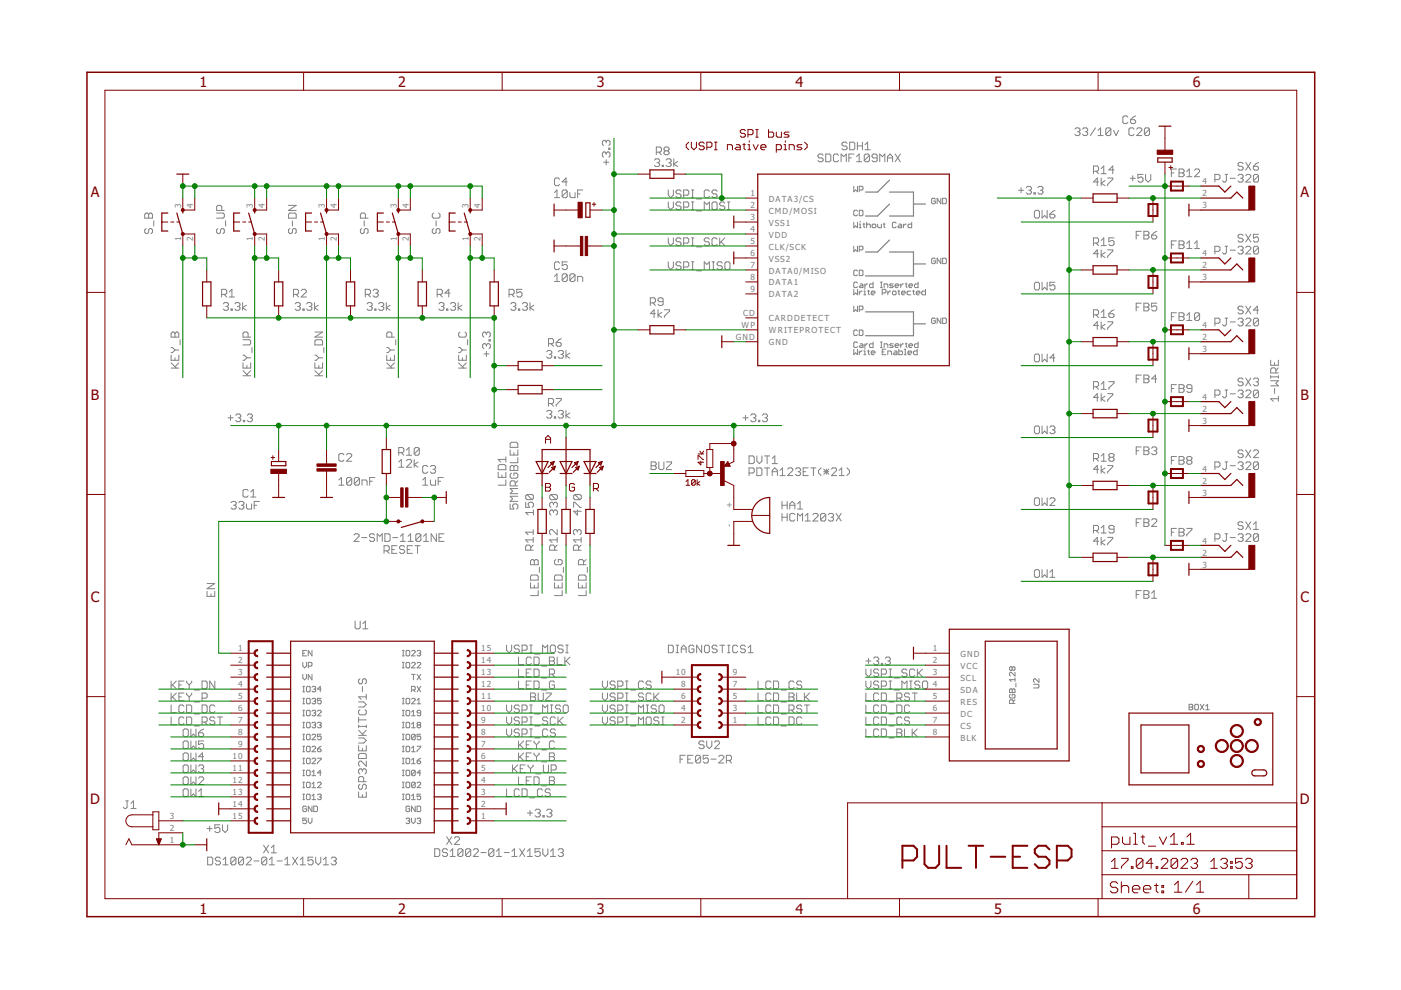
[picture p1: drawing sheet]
<svg xmlns="http://www.w3.org/2000/svg" width="297mm" height="210mm" viewBox="0 0 297 210" stroke-linecap="round" stroke-linejoin="round" font-family="sans-serif">
<defs><g id="words">
<g font-size="3.7" fill="#800000">
<text x="42.3" y="18.5">1</text>
<text x="84.4" y="18.5">2</text>
<text x="126.5" y="18.5">3</text>
<text x="168.7" y="18.5">4</text>
<text x="210.8" y="18.5">5</text>
<text x="252.9" y="18.5">6</text>
<text x="19.2" y="41.9">A</text>
<text x="275.7" y="41.9">A</text>
<text x="19.3" y="84.7">B</text>
<text x="275.8" y="84.7">B</text>
<text x="19.2" y="127.6">C</text>
<text x="275.7" y="127.6">C</text>
<text x="19.1" y="170.4">D</text>
<text x="275.6" y="170.4">D</text>
<text x="42.3" y="193.7">1</text>
<text x="84.4" y="193.7">2</text>
<text x="126.5" y="193.7">3</text>
<text x="168.7" y="193.7">4</text>
<text x="210.8" y="193.7">5</text>
<text x="252.9" y="193.7">6</text>
</g>
<g font-size="2.1" fill="#808080">
<text x="159.1" y="41.6">1</text>
<text x="255" y="41.6">2</text>
<text x="255" y="39.1">4</text>
<text x="38.4" y="44.2" transform="rotate(-90 38.4 44.2)">3</text>
<text x="40.9" y="44.2" transform="rotate(-90 40.9 44.2)">4</text>
<text x="53.6" y="44.2" transform="rotate(-90 53.6 44.2)">3</text>
<text x="56.2" y="44.2" transform="rotate(-90 56.2 44.2)">4</text>
<text x="68.9" y="44.2" transform="rotate(-90 68.9 44.2)">3</text>
<text x="71.4" y="44.2" transform="rotate(-90 71.4 44.2)">4</text>
<text x="84.1" y="44.2" transform="rotate(-90 84.1 44.2)">3</text>
<text x="86.6" y="44.2" transform="rotate(-90 86.6 44.2)">4</text>
<text x="99.3" y="44.2" transform="rotate(-90 99.3 44.2)">3</text>
<text x="101.9" y="44.2" transform="rotate(-90 101.9 44.2)">4</text>
<text x="159.1" y="44.2">2</text>
<text x="159.1" y="46.7">3</text>
<text x="163" y="42.8">DATA3/CS</text>
<text x="163" y="45.3">CMD/MOSI</text>
<text x="163" y="47.8">VSS1</text>
<text x="255" y="44.2">3</text>
<text x="38.4" y="51.1" transform="rotate(-90 38.4 51.1)">1</text>
<text x="40.9" y="51.1" transform="rotate(-90 40.9 51.1)">2</text>
<text x="53.6" y="51.1" transform="rotate(-90 53.6 51.1)">1</text>
<text x="56.2" y="51.1" transform="rotate(-90 56.2 51.1)">2</text>
<text x="68.9" y="51.1" transform="rotate(-90 68.9 51.1)">1</text>
<text x="71.4" y="51.1" transform="rotate(-90 71.4 51.1)">2</text>
<text x="84.1" y="51.1" transform="rotate(-90 84.1 51.1)">1</text>
<text x="86.6" y="51.1" transform="rotate(-90 86.6 51.1)">2</text>
<text x="99.3" y="51.1" transform="rotate(-90 99.3 51.1)">1</text>
<text x="101.9" y="51.1" transform="rotate(-90 101.9 51.1)">2</text>
<text x="159.1" y="49.3">4</text>
<text x="159.1" y="51.8">5</text>
<text x="163" y="50.4">VDD</text>
<text x="163" y="52.9">CLK/SCK</text>
<text x="159.1" y="54.3">6</text>
<text x="159.1" y="56.9">7</text>
<text x="159.1" y="59.4">8</text>
<text x="163" y="55.4">VSS2</text>
<text x="163" y="58">DATA0/MISO</text>
<text x="255" y="56.9">2</text>
<text x="255" y="59.4">3</text>
<text x="255" y="54.3">4</text>
<text x="159.1" y="62">9</text>
<text x="163" y="60.5">DATA1</text>
<text x="163" y="63.1">DATA2</text>
<text x="157.2" y="69.6">WP</text>
<text x="157.5" y="67">CD</text>
<text x="163" y="68.1">CARDDETECT</text>
<text x="163" y="70.7">WRITEPROTECT</text>
<text x="255" y="69.6">4</text>
<text x="156" y="72.1">GND</text>
<text x="163" y="73.2">GND</text>
<text x="255" y="72.1">2</text>
<text x="255" y="74.6">3</text>
<text x="255" y="87.3">2</text>
<text x="255" y="89.9">3</text>
<text x="255" y="84.8">4</text>
<text x="255" y="100">4</text>
<text x="155.2" y="107.7" transform="rotate(-90 155.2 107.7)">+</text>
<text x="255" y="102.6">2</text>
<text x="255" y="105.1">3</text>
<text x="155.2" y="111.7" transform="rotate(-90 155.2 111.7)">-</text>
<text x="255" y="117.8">2</text>
<text x="255" y="115.3">4</text>
<text x="255" y="120.4">3</text>
<text x="50.5" y="138.1">1</text>
<text x="50.5" y="140.7">2</text>
<text x="50.5" y="143.2">3</text>
<text x="102" y="143.2">13</text>
<text x="102" y="140.7">14</text>
<text x="102" y="138.1">15</text>
<text x="143.3" y="143.2">10</text>
<text x="155.4" y="143.2">9</text>
<text x="197.8" y="138.1">1</text>
<text x="197.8" y="140.7">2</text>
<text x="197.8" y="143.2">3</text>
<text x="203.6" y="139.2">GND</text>
<text x="203.6" y="141.8">VCC</text>
<text x="50.5" y="145.7">4</text>
<text x="50.5" y="148.3">5</text>
<text x="102" y="148.3">11</text>
<text x="102" y="145.7">12</text>
<text x="144.5" y="145.7">8</text>
<text x="144.5" y="148.3">6</text>
<text x="155.4" y="145.7">7</text>
<text x="155.4" y="148.3">5</text>
<text x="197.8" y="145.7">4</text>
<text x="197.8" y="148.3">5</text>
<text x="203.6" y="144.3">SCL</text>
<text x="203.6" y="146.9">SDA</text>
<text x="203.6" y="149.4">RES</text>
<text x="50.5" y="150.8">6</text>
<text x="50.5" y="153.4">7</text>
<text x="50.5" y="155.9">8</text>
<text x="102" y="155.9">8</text>
<text x="102" y="153.4">9</text>
<text x="102" y="150.8">10</text>
<text x="144.5" y="150.8">4</text>
<text x="144.5" y="153.4">2</text>
<text x="155.4" y="150.8">3</text>
<text x="155.4" y="153.4">1</text>
<text x="197.8" y="150.8">6</text>
<text x="197.8" y="153.4">7</text>
<text x="197.8" y="155.9">8</text>
<text x="203.6" y="151.9">DC</text>
<text x="203.6" y="154.5">CS</text>
<text x="49.3" y="161">10</text>
<text x="50.5" y="158.4">9</text>
<text x="102" y="161">6</text>
<text x="102" y="158.4">7</text>
<text x="203.6" y="157">BLK</text>
<text x="49.3" y="163.5">11</text>
<text x="49.3" y="166.1">12</text>
<text x="102" y="166.1">4</text>
<text x="102" y="163.5">5</text>
<text x="36" y="173.7">3</text>
<text x="49.3" y="168.6">13</text>
<text x="49.3" y="171.1">14</text>
<text x="49.3" y="173.7">15</text>
<text x="102" y="173.7">1</text>
<text x="102" y="171.1">2</text>
<text x="102" y="168.6">3</text>
<text x="36" y="176.2">2</text>
<text x="36" y="178.8">1</text>
</g>
</g></defs>
<path d="M188.6 38.2l-2.5 2.5h-2.6M188.6 50.9l-2.5 2.5h-2.6M188.6 53.4h5.1v5.1h-10.2M188.6 40.7h5.1v5.1h-5.1M188.6 43.3l-2.5 2.5h-2.6M193.7 56h2.5M193.7 43.3h2.5M183.5 66.1h10.2v5.1h-10.2M193.7 68.7h2.5" fill="none" stroke="#808080" stroke-width=".25"/>
<g fill="none" stroke="#808080" stroke-width=".21">
<path d="M118.6 38l-.2-.3h-.6l-.2 .3v1.1l.2 .3h.6l.2-.3M120.3 38.6h-1.1l.8-.9v1.7M128 34.4h1.1M128.5 30v.3M128.5 32.5v.3M128.5 33.9v1M128.5 32.5l-.3-.3h-.2l-.3 .3v.5l.3 .3M128.5 30l-.3-.2h-.2l-.3 .2v.6l.3 .3M128.5 32.5l.3-.3h.3l.2 .3v.5l-.2 .3M128.5 30l.3-.2h.3l.2 .2v.6l-.2 .3M129.1 31.4h.2v.3h-.2zM138.8 34l.2-.3h.6l.2 .3v.2l-.2 .3"/>
<path d="M139.1 32.3h.9l.2-.3v-.5l-.2-.3h-.9v1.6M139.3 34.5h.3M139.6 34.5l.2 .3v.3l-.2 .2h-.6l-.2-.2M139.7 32.3l.5 .5M140.4 35.1h.3v.2h-.3zM141.1 32l-.3 .3v.2l.3 .3h.5l.3-.3v-.2l-.3-.3M141.1 32l-.3-.3v-.2l.3-.3h.5l.3 .3v.2l-.3 .3M141.1 32h.5M141.2 34l.3-.3h.5l.3 .3v.2l-.3 .3M141.8 34.5h.2M142 34.5l.3 .3v.3l-.3 .2h-.5l-.3-.2M142.9 33.7v1.6"/>
<path d="M143.7 34.2l-.8 .6 .8 .5M174.5 32.9l-.3-.2h-.5l-.3 .2v.3l.3 .3h.5l.3 .3v.2l-.3 .3h-.5l-.3-.3M175.1 32.7h.8l.2 .2v1.1l-.2 .3h-.8zM177.8 32.9l-.3-.2h-.5l-.3 .2v1.1l.3 .3h.5l.3-.3M178.3 34.3v-1.6l.6 .5 .5-.5v1.6M179.6 30.4l-.3-.3h-.5l-.3 .3v.3l.3 .2h.5l.3 .3v.3l-.3 .2h-.5l-.3-.2M180 33.5h.5M180.1 30.1h.9l.2 .3v1.1l-.2 .2h-.9zM181 39.5v1.2l.4-.4 .4 .4v-1.2M181.1 32.7h-1.1v1.6M181.6 33.2l.6-.5v1.6M181.6 34.3h1.1"/>
<path d="M181.8 30.9h1.1M181.8 30.1v1.6M182.9 30.1v1.6M183.4 31.7h1.1M183.4 30.7l.6-.6v1.6M184.3 32.9v1.1l-.2 .3h-.6l-.3-.3M184.3 32.9l-.2-.2h-.6l-.3 .2v1.1M184.3 32.9l-1.1 1.1M186 33.5h-.9l-.2-.3v-.3l.2-.2h.6l.3 .2v1.1l-.3 .3h-.6l-.2-.3M186.5 34.3v-1.6l.6 .5 .5-.5v1.6M188.2 34.3v-1.1l.5-.5 .6 .5v1.1M188.2 33.5h1.1"/>
<path d="M189.8 32.7l1.1 1.6M190.9 32.7l-1.1 1.6M216.5 39.8v1.1M217.6 39.8l.2-.3h.6l.3 .3v.3l-.3 .2M220 39.8l.3-.3h.6l.2 .3v.3l-.2 .2M227.9 27.4l.3-.3h.5l.3 .3v.2l-.3 .3M228.4 27.9h.3M228.7 27.9l.3 .3v.3l-.3 .2h-.5l-.3-.2M229.5 27.4l.3-.3h.6l.2 .3v.2l-.2 .3M230.1 27.9h.3M230.4 27.9l.2 .3v.3l-.2 .2h-.6l-.3-.2M231.8 36.3h.8l.3-.3v-.5l-.3-.3h-.8v1.6"/>
<path d="M232.3 27.1l-1.1 1.6M232.4 36.3l.5 .5M232.8 28.7h1.1M232.8 27.6l.5-.5v1.6M232.9 38.6h-1.1l.8-.9v1.7M233.5 37.7v1.7M233.5 35.8l.5-.6v1.6M233.5 36.8h1M234.3 38.3l-.8 .5 .8 .6M234.8 37.7h1.1v.3l-1.1 1.1v.3M235.5 27.4l-.2-.3h-.6l-.3 .3v1.1M235.5 27.4v1.1l-.2 .2h-.6l-.3-.2"/>
<path d="M235.5 27.4l-1.1 1.1M236.1 27.6l.5 1.1 .6-1.1M236.2 36h-1.1l.8-.8v1.6M239.1 24.8l-.2-.2h-.6l-.2 .2v1.1l.2 .3h.6l.2-.3M239.6 37.8h1.1M239.7 25.4h.8l.3 .3v.2l-.3 .3h-.5l-.3-.3zM240.2 37.3v1M240.4 27.4l-.2-.3h-.6l-.2 .3v1.1l.2 .2h.6l.2-.2M240.8 24.6l-1.1 .8M241 27.4l.3-.3h.5l.3 .3v.2l-1.1 1.1h1.1M242.3 37h-1v.8l.5-.3h.3l.2 .3v.5l-.2 .3h-.6l-.2-.3M242.9 37v1.1l.5 .5 .6-.5v-1.1"/>
<path d="M243.7 27.4l-.3-.3h-.5l-.3 .3v1.1M243.7 27.4v1.1l-.3 .2h-.5l-.3-.2M243.7 27.4l-1.1 1.1M248.3 36.7h.6M249.4 35.8h-1.1v1.7M250 35.8h.8l.3 .3v.3l-.3 .3 .3 .2v.3l-.3 .3h-.8zM250 36.7h.8M251.6 36.4l.6-.6v1.7M251.6 37.5h1.1M253.3 36.1l.2-.3h.6l.2 .3v.3l-1 1.1h1M257.6 38.1h.8l.3-.3v-.5l-.3-.3h-.8v1.6M259.7 37h.6"/>
<path d="M260 37v1.3l-.3 .3h-.2l-.3-.3M260.8 37.8h1.1M262.5 37.3l.2-.3h.6l.3 .3v.2l-.3 .3M263 37.8h.3M263.3 37.8l.3 .3v.2l-.3 .3h-.6l-.2-.3M263.6 34.7l-.3-.3h-.6l-.2 .3v.3l.2 .3h.6l.3 .2v.3l-.3 .3h-.6l-.2-.3M264.1 37.3l.3-.3h.5l.3 .3v.2l-1.1 1.1h1.1M264.1 34.4l1.1 1.7M265.2 34.4l-1.1 1.7M265.7 35.3h.9l.2 .2v.3l-.2 .3h-.6l-.3-.3zM266.8 37.3l-.2-.3h-.6l-.3 .3v1M266.8 37.3v1l-.2 .3h-.6l-.3-.3"/>
<path d="M266.8 37.3l-1.1 1M266.8 34.4l-1.1 .9M30.7 45.4l.3-.2h.2l.3 .2 .3-.2h.2l.3 .2v.8h-1.6zM31 48.5l-.3 .2v.6l.3 .2h.2l.3-.2v-.6l.3-.2h.2l.3 .2v.6l-.3 .2M31.5 45.4v.8M32.6 46.8v1.1M45.9 45.2h1.4l.3 .2v.6l-.3 .2h-1.4M46.2 48.5l-.3 .2v.6l.3 .2h.3l.3-.2v-.6l.2-.2h.3l.3 .2v.6l-.3 .2M47 44.6v-.8l-.2-.3h-.6l-.3 .3v.8h1.7M47.8 46.8v1.1M61.2 45.4l.2-.2h1.1l.3 .2v.8h-1.6zM61.2 43.5h1.6l-1.6 1.1h1.6"/>
<path d="M61.4 48.5l-.2 .2v.6l.2 .2h.3l.3-.2v-.6l.3-.2h.2l.3 .2v.6l-.3 .2M62 46.8v1.1M76.7 48.5l-.3 .2v.6l.3 .2h.3l.2-.2v-.6l.3-.2h.3l.2 .2v.6l-.2 .2M77.2 46.8v1.1M77.5 46.2v-.8l-.3-.2h-.5l-.3 .2v.8h1.6M91.9 48.5l-.2 .2v.6l.2 .2h.3l.3-.2v-.6l.2-.2h.3l.3 .2v.6l-.3 .2M91.9 45.2l-.2 .2v.6l.2 .2h1.1l.3-.2v-.6l-.3-.2M92.5 46.8v1.1M117.6 40.8l.5-.5v1.6M117.6 58.6l.5-.5v1.6M117.6 41.9h1M117.6 59.7h1"/>
<path d="M118.6 55.8l-.2-.3h-.6l-.2 .3v1.1l.2 .2h.6l.2-.2M120.3 40.6l-.3-.3h-.5l-.3 .3v1M120.3 40.6v1l-.3 .3h-.5l-.3-.3M120.3 55.5h-1.1v.8l.5-.2h.3l.3 .2v.6l-.3 .2h-.5l-.3-.2M120.3 58.3l-.3-.2h-.5l-.3 .2v1.1M120.3 58.3v1.1l-.3 .3h-.5l-.3-.3M120.3 40.6l-1.1 1M120.3 58.3l-1.1 1.1M120.8 40.8v.8l.3 .3h.8v-1.1M121.9 58.3l-.3-.2h-.5l-.3 .2v1.1M121.9 58.3v1.1l-.3 .3h-.5l-.3-.3M121.9 58.3l-1.1 1.1"/>
<path d="M122.5 59.7v-1.1h.8l.2 .3v.8M122.5 41.1h.5M123.5 40.3h-1v1.6M141.7 40.3v1.1l.5 .5 .6-.5v-1.1M141.7 42.8v1.1l.5 .5 .6-.5v-1.1M141.7 50.4v1.1l.5 .6 .6-.6v-1.1M141.7 55.5v1.1l.5 .5 .6-.5v-1.1M144.4 40.6l-.3-.3h-.5l-.3 .3v.2l.3 .3h.5l.3 .3v.2l-.3 .3h-.5l-.3-.3M144.4 55.8l-.3-.3h-.5l-.3 .3v.3l.3 .2h.5l.3 .3v.3l-.3 .2h-.5l-.3-.2M144.4 50.7l-.3-.3h-.5l-.3 .3v.3l.3 .3h.5l.3 .2v.3l-.3 .3h-.5l-.3-.3M144.4 43.1l-.3-.3h-.5l-.3 .3v.3l.3 .2h.5l.3 .3v.3l-.3 .2h-.5l-.3-.2M144.9 41.4h.9l.2-.3v-.5l-.2-.3h-.9v1.6"/>
<path d="M144.9 56.6h.9l.2-.3v-.5l-.2-.3h-.9v1.6M144.9 51.5h.9l.2-.2v-.6l-.2-.3h-.9v1.7M144.9 43.9h.9l.2-.3v-.5l-.2-.3h-.9v1.6M146.6 40.3h.5M146.6 41.9h.5M146.6 55.5h.5M146.6 57.1h.5M146.6 50.4h.5M146.6 52.1h.5M146.6 42.8h.5M146.6 44.4h.5M146.9 40.3v1.6"/>
<path d="M146.9 42.8v1.6M146.9 50.4v1.7M146.9 55.5v1.6M147.7 52.3h1.1M147.7 42.2h1.1M147.7 44.7h1.1M147.7 57.4h1.1M149.3 44.4v-1.6l.6 .6 .5-.6v1.6M149.3 57.1v-1.6l.6 .6 .5-.6v1.6M150.4 40.6l-.3-.3h-.5l-.3 .3v1l.3 .3h.5l.3-.3M150.4 50.7l-.3-.3h-.5l-.3 .3v.3l.3 .3h.5l.3 .2v.3l-.3 .3h-.5l-.3-.3M151 55.5h.5"/>
<path d="M151 57.1h.5M151.2 42.8h.6l.2 .3v1.1l-.2 .2h-.6l-.2-.2v-1.1zM151.2 55.5v1.6M152 40.6l-.2-.3h-.6l-.2 .3v.2l.2 .3h.6l.2 .3v.2l-.2 .3h-.6l-.2-.3M152 50.7l-.2-.3h-.6l-.2 .3v1.1l.2 .3h.6l.2-.3M152.6 50.4v1.7M152.9 51.3l.8 .8M153.1 55.8l-.2-.3h-.6l-.3 .3v.3l.3 .2h.6l.2 .3v.3l-.2 .2h-.6l-.3-.2M153.7 43.1l-.3-.3h-.5l-.3 .3v.3l.3 .2h.5l.3 .3v.3l-.3 .2h-.5l-.3-.2M153.7 50.4l-1.1 1.1M153.9 55.5h.6l.3 .3v1.1l-.3 .2h-.6l-.2-.2v-1.1zM154.2 42.8h.6"/>
<path d="M154.2 44.4h.6M154.5 42.8v1.6M181 47.1v1.2l.4-.4 .4 .4v-1.2M181 52.2v1.2l.4-.4 .4 .4v-1.2M181.8 44.8l-.2-.2h-.4l-.2 .2v.8l.2 .1h.4l.2-.1M181.8 57.5l-.2-.2h-.4l-.2 .2v.8l.2 .1h.4l.2-.1M182.2 40.3h.6l.2-.2v-.4l-.2-.2h-.6v1.2M182.2 44.6h.6l.2 .2v.8l-.2 .1h-.6zM182.2 53h.6l.2-.2v-.4l-.2-.2h-.6v1.2M182.2 57.3h.6l.2 .2v.8l-.2 .1h-.6zM182.2 47.5h.2v.8M182.2 48.3h.4"/>
<path d="M182.4 46.9v.2M183 47.5h.4M183.2 47.3v.8l.2 .2M183.7 47.7l.2-.2h.4l.2 .2v.6M183.7 47.1v1.2M185.1 47.5h.4l.2 .2v.4l-.2 .2h-.4l-.2-.2v-.4zM185.1 59.8v1.2h-.6l-.2-.2v-.4l.2-.2h.6M186.1 47.5v.6l.2 .2h.6v-.8M186.7 59.8h.3M186.9 59.8v1.2M187.3 47.5h.3M187.5 47.3v.8l.1 .2"/>
<path d="M190 47.3l-.2-.2h-.4l-.2 .2v.8l.2 .2h.4l.2-.2M190.6 47.5h.4l.2 .2v.6h-.6l-.2-.2 .2-.2h.6M191.5 47.5v.8M192.1 47.5l-.6 .4M193.3 47.1v1.2h-.6l-.2-.2v-.4l.2-.2h.6M194.6 59.8v1.2h-.5l-.2-.2v-.4l.2-.2h.5M198.3 54.9l-.2-.2h-.4l-.2 .2v.8l.2 .2h.4l.2-.2v-.4h-.4M198.3 42.2l-.2-.2h-.4l-.2 .2v.8l.2 .2h.4l.2-.2v-.4h-.4M199.5 42v1.2l-.8-1.2v1.2M199.5 54.7v1.2l-.8-1.2v1.2M199.9 54.7h.5l.2 .2v.8l-.2 .2h-.5zM199.9 42h.5l.2 .2v.8l-.2 .2h-.5z"/>
<path d="M215.9 40.3h1.1M218.1 40.3h.3M218.4 40.3l.3 .3v.3l-.3 .2h-.6l-.2-.2M219.2 40.9h.3v.2h-.3zM219.6 44.6h.5l.3 .3v1.1l-.3 .2h-.5l-.3-.2v-1.1zM219.6 59.8h.5l.3 .3v1.1l-.3 .3h-.5l-.3-.3v-1.1zM220.6 40.3h.3M220.9 40.3l.2 .3v.3l-.2 .2h-.6l-.3-.2M220.9 44.6v1.6l.6-.5 .5 .5v-1.6M220.9 59.8v1.7l.6-.6 .5 .6v-1.7M222.6 45.4h.8l.3 .3v.3l-.3 .2h-.6l-.2-.2zM223.7 59.8h-1.1v.9l.5-.3h.3l.3 .3v.5l-.3 .3h-.6l-.2-.3"/>
<path d="M223.7 44.6l-.6 .3-.5 .5M231.8 51.5h.8l.3-.2v-.6l-.3-.3h-.8v1.7M232.4 51.5l.5 .6M232.9 53.8h-1.1l.8-.8v1.6M233.5 53v1.6M233.5 51l.5-.6v1.7M233.5 52.1h1M234.3 53.5l-.8 .6 .8 .5M234.8 53h1.1v.3l-1.1 1v.3M236.2 50.4h-1.1v.9l.5-.3h.3l.3 .3v.5l-.3 .3h-.5l-.3-.3M240.9 49.9h.5M242 49h-1.1v1.7"/>
<path d="M242.5 49h.8l.3 .3v.3l-.3 .3 .3 .2v.3l-.3 .3h-.8zM242.5 49.9h.8M244.2 49.9h.8l.3 .2v.3l-.3 .3h-.6l-.2-.3zM245.3 49l-.6 .3-.5 .6M248.3 51.9h.6M249.4 51.1h-1.1v1.6M250 51.1h.8l.3 .3v.2l-.3 .3 .3 .3v.2l-.3 .3h-.8zM250 51.9h.8M251.6 51.6l.6-.5v1.6M251.6 52.7h1.1M253.3 52.7h1M253.3 51.6l.5-.5v1.6"/>
<path d="M257.6 53.3h.8l.3-.3v-.5l-.3-.3h-.8v1.6M259.7 52.2h.6M260 52.2v1.4l-.3 .2h-.2l-.3-.2M260.8 53h1.1M262.5 52.5l.2-.3h.6l.3 .3v.3l-.3 .2M263 53h.3M263.3 53l.3 .3v.3l-.3 .2h-.6l-.2-.2M263.6 50l-.3-.3h-.6l-.2 .3v.2l.2 .3h.6l.3 .3v.2l-.3 .3h-.6l-.2-.3M264.1 52.5l.3-.3h.5l.3 .3v.3l-1.1 1h1.1M264.1 49.7l1.1 1.6M265.2 49.7l-1.1 1.6M266.8 52.5l-.2-.3h-.6l-.3 .3v1.1"/>
<path d="M266.8 49.7h-1.1v.8l.6-.3h.3l.2 .3v.5l-.2 .3h-.6l-.3-.3M266.8 52.5v1.1l-.2 .2h-.6l-.3-.2M266.8 52.5l-1.1 1.1M36.3 73.7h.3l.5 .5M36.3 78h1.6M36.3 70.7l.3-.3h.2l.3 .3 .3-.3h.2l.3 .3v.8h-1.6zM36.3 75.3v1.1h1.6v-1.1M36.3 76.9l1.1 1.1M37.1 70.7v.8M37.1 75.9v.5M37.1 74.2l-.5 .6h-.3M37.1 74.2h.8"/>
<path d="M37.9 76.9l-.8 .9M38.2 72v1.1M47 62.4h.8l.3-.3v-.5l-.3-.3h-.8v1.7M47.3 64.4l.3-.2h.6l.2 .2v.3l-.2 .3M47.5 62.4l.6 .6M47.9 65h.3M48.2 65l.2 .2v.3l-.2 .3h-.6l-.3-.3M48.6 63h1.1M48.6 61.9l.6-.6v1.7M49 65.5h.3v.3h-.3zM49.8 64.4l.3-.2h.5l.3 .2v.3l-.3 .3M50.3 65h.3"/>
<path d="M50.6 65l.3 .2v.3l-.3 .3h-.5l-.3-.3M51.4 64.2v1.6M51.5 76.9v1.1h1.6v-1.1M51.5 72h1.4l.2 .3v.6l-.2 .2h-1.4M51.5 79.7h1.6M51.5 78.6l1.1 1.1M51.5 75.3h.3l.5 .6M52.2 64.7l-.8 .5 .8 .6M52.3 75.9l-.5 .5h-.3M52.3 77.5v.5M52.3 75.9h.8M52.6 71.5v-.8l-.3-.3h-.5l-.3 .3v.8h1.6"/>
<path d="M53.1 78.6l-.8 .8M53.4 73.7v1.1M62.2 62.4h.8l.3-.3v-.5l-.3-.3h-.8v1.7M62.6 64.4l.2-.2h.6l.3 .2v.3l-.3 .3M62.8 62.4l.5 .6M63.1 65h.3M63.4 65l.3 .2v.3l-.3 .3h-.6l-.2-.3M63.9 61.6l.2-.3h.6l.2 .3v.3l-1 1.1h1M64.2 65.5h.3v.3h-.3zM65 64.4l.3-.2h.5l.3 .2v.3l-.3 .3M65.6 65h.2M65.8 65l.3 .2v.3l-.3 .3h-.5l-.3-.3"/>
<path d="M66.7 64.2v1.6M66.8 76.9v1.1h1.6v-1.1M66.8 70.4h1.6l-1.6 1.1h1.6M66.8 79.7h1.6M66.8 75.3h.2l.6 .6M66.8 78.6l1 1.1M67 72h1.1l.3 .3v.8h-1.6v-.8zM67.5 64.7l-.8 .5 .8 .6M67.6 75.9l-.6 .5h-.2M67.6 75.9h.8M67.6 77.5v.5M68.4 78.6l-.8 .8"/>
<path d="M68.7 73.7v1.1M77.4 62.4h.9l.2-.3v-.5l-.2-.3h-.9v1.7M77.8 64.4l.3-.2h.5l.3 .2v.3l-.3 .3M78 62.4l.5 .6M78.4 65h.2M78.6 65l.3 .2v.3l-.3 .3h-.5l-.3-.3M79.1 61.6l.3-.3h.5l.3 .3v.3l-.3 .2M79.5 65.5h.2v.3h-.2zM79.6 62.1h.3M79.9 62.1l.3 .3v.3l-.3 .3h-.5l-.3-.3M80.3 64.4l.2-.2h.6l.3 .2v.3l-.3 .3M80.8 65h.3"/>
<path d="M81.1 65l.3 .2v.3l-.3 .3h-.6l-.2-.3M81.9 64.2v1.6M82 73.7h.3l.5 .5M82 78h1.6M82 75.3v1.1h1.6v-1.1M82 76.9l1.1 1.1M82.7 64.7l-.8 .5 .8 .6M82.8 74.2l-.5 .6h-.3M82.8 74.2h.8M82.8 75.9v.5M83.1 71.5v-.8l-.3-.3h-.5l-.3 .3v.8h1.6M83.6 76.9l-.8 .9"/>
<path d="M83.9 72v1.1M92.7 62.4h.8l.3-.3v-.5l-.3-.3h-.8v1.7M93 64.4l.3-.2h.6l.2 .2v.3l-.2 .3M93.2 62.4l.6 .6M93.6 65h.3M93.9 65l.2 .2v.3l-.2 .3h-.6l-.3-.3M94.7 65.5h.3v.3h-.3zM95.4 62.1h-1.1l.8-.8v1.7M95.5 64.4l.3-.2h.5l.3 .2v.3l-.3 .3M96.1 65h.2M96.3 65l.3 .2v.3l-.3 .3h-.5l-.3-.3M97.1 64.2v1.6"/>
<path d="M97.2 73.7h.3l.5 .5M97.2 78h1.7M97.2 75.3v1.1h1.7v-1.1M97.2 76.9l1.1 1.1M97.5 70.4l-.3 .3v.5l.3 .3h1.1l.3-.3v-.5l-.3-.3M98 64.7l-.9 .5 .9 .6M98 74.2l-.5 .6h-.3M98 74.2h.9M98 75.9v.5M98.9 76.9l-.9 .9M99.1 72v1.1M102.6 75h1.1"/>
<path d="M103.1 73.1l-.3-.2h-.2l-.3 .2v.6l.3 .2M103.1 73.1l.3-.2h.3l.2 .2v.6l-.2 .2M103.1 70.7l.3-.3h.3l.2 .3v.5l-.2 .3M103.1 70.7v.3M103.1 73.1v.3M103.1 74.5v1.1M103.1 70.7l-.3-.3h-.2l-.3 .3v.5l.3 .3M103.7 72h.2v.3h-.2zM107.9 62.4h.9l.2-.3v-.5l-.2-.3h-.9v1.7M108.3 64.4l.3-.2h.5l.3 .2v.3l-.3 .3M108.5 62.4l.5 .6M108.8 65h.3"/>
<path d="M109.1 65l.3 .2v.3l-.3 .3h-.5l-.3-.3M109.9 65.5h.3v.3h-.3zM110.7 61.3h-1.1v.8l.5-.2h.3l.3 .2v.6l-.3 .3h-.6l-.2-.3M110.7 64.4l.3-.2h.5l.3 .2v.3l-.3 .3M111.3 65h.2M111.5 65l.3 .2v.3l-.3 .3h-.5l-.3-.3M112.4 64.2v1.6M113.2 64.7l-.8 .5 .8 .6M115.9 74.6l.3-.3h.5l.3 .3v.3l-.3 .2M116.3 72.9h.8l.3-.3v-.5l-.3-.3h-.8v1.6M116.5 75.1h.2M116.7 75.1l.3 .3v.3l-.3 .2h-.5l-.3-.2"/>
<path d="M116.8 72.9l.6 .5M117.5 75.7h.3v.2h-.3zM117.9 72.6h.8l.3 .3v.3l-.3 .2h-.5l-.3-.2zM118.4 74.6l.2-.3h.6l.2 .3v.3l-.2 .2M118.9 75.1h.3M119 71.8l-1.1 .8M119.2 75.1l.2 .3v.3l-.2 .2h-.6l-.2-.2M120 74.3v1.6M120.8 74.9l-.8 .5 .8 .5M137.9 64.2h.8l.3-.2v-.6l-.3-.3h-.8v1.7M138.4 64.2l.6 .6M139 66.5h-1.1l.8-.8v1.6"/>
<path d="M139.5 65.7v1.6M140.3 66.2l-.8 .6 .8 .5M140.6 64h-.8l-.3-.3v-.3l.3-.3h.5l.3 .3v1.1l-.3 .3h-.5l-.3-.3M140.9 65.7h1.1v.3l-1.1 1v.3M181 61.3v1.2l.4-.4 .4 .4v-1.2M181 64.9v1.2l.4-.4 .4 .4v-1.2M181 74v1.2l.4-.4 .4 .4v-1.2M181.8 60l-.2-.2h-.4l-.2 .2v.8l.2 .2h.4l.2-.2M181.8 70.2l-.2-.2h-.4l-.2 .2v.8l.2 .1h.4l.2-.1M181.8 72.7l-.2-.2h-.4l-.2 .2v.8l.2 .2h.4l.2-.2M182.2 61.7v.8M182.2 65.7h.6l.2-.2v-.4l-.2-.2h-.6v1.2"/>
<path d="M182.2 70h.6l.2 .2v.8l-.2 .1h-.6zM182.2 74.4v.8M182.4 60.2h.4l.2 .2v.6h-.6l-.2-.2 .2-.2h.6M182.4 72.9h.4l.2 .2v.6h-.6l-.2-.2 .2-.2h.6M182.8 61.7h-.2l-.4 .4M182.8 74.4h-.2l-.4 .4M183.2 61.7h.2v.8M183.2 74.4h.2v.8M183.2 62.5h.4M183.2 75.2h.4M183.4 60.2v.8M183.4 61.2v.1"/>
<path d="M183.4 72.9v.8M183.4 73.9v.1M183.9 60.2h-.2l-.3 .4M183.9 72.9h-.2l-.3 .4M183.9 61.7h.4M183.9 74.4h.4M184.1 61.5v.8l.2 .2M184.1 74.2v.8l.2 .2M184.7 74.8h.8l-.2-.4h-.4l-.2 .2v.4l.2 .2h.4M184.7 62.1h.8l-.2-.4h-.4l-.2 .2v.4l.2 .2h.4M185.1 72.5v1.2h-.6l-.2-.2v-.4l.2-.2h.6M186.7 61h.3"/>
<path d="M186.7 72.5h.3M186.7 73.7h.3M186.9 72.5v1.2M187 62.1h.6l.2-.2v-.4l-.2-.2h-.6v1.2M187 74.6h.5M187.5 61v-.8h.5l.2 .2v.6M187.5 73.7v-.8h.5l.2 .2v.6M187.8 74h-.8v1.2h.8M188.2 61.7v.8M188.2 75.2v-.8h.6l.2 .2v.6M188.8 61.7h-.2l-.4 .4M189.4 61.7h.4l.2 .2v.4l-.2 .2h-.4l-.2-.2v-.4z"/>
<path d="M189.4 60.2h-.6l-.2 .2 .2 .2h.4l.2 .2-.2 .2h-.6M189.4 72.9h-.6l-.2 .2 .2 .2h.4l.2 .2-.2 .2h-.6M189.6 74.4h.4l.2 .2v.6h-.6l-.2-.2 .2-.2h.6M189.8 60.6h.8l-.2-.4h-.4l-.2 .2v.4l.2 .2h.4M189.8 73.3h.8l-.2-.4h-.4l-.2 .2v.4l.2 .2h.4M190.4 61.7h.4M190.6 61.5v.8l.2 .2M190.6 74v1.2h.6l.1-.2v-.4l-.1-.2h-.6M191 60.2v.8M191 72.9v.8M191.2 62.1h.7l-.2-.4h-.4l-.1 .2v.4l.1 .2h.4M191.5 60.2h-.2l-.3 .4"/>
<path d="M191.5 72.9h-.2l-.3 .4M191.7 74h.2v1.2M191.7 75.2h.4M191.9 60.2h.4M191.9 72.9h.4M192.1 60v.8l.2 .2M192.1 72.7v.8l.2 .2M192.5 74.8h.8l-.2-.4h-.4l-.2 .2v.4l.2 .2h.4M192.7 60.6h.8l-.2-.4h-.4l-.2 .2v.4l.2 .2h.4M192.7 73.3h.8l-.2-.4h-.4l-.2 .2v.4l.2 .2h.4M193.1 61.7h-.6l-.2 .2v.4l.2 .2h.6M193.5 61.7h.4"/>
<path d="M193.7 61.5v.8l.2 .2M194.3 62.1h.8l-.2-.4h-.4l-.2 .2v.4l.2 .2h.4M194.5 74v1.2h-.6l-.2-.2v-.4l.2-.2h.6M194.6 72.5v1.2h-.5l-.2-.2v-.4l.2-.2h.5M196.2 61.3v1.2h-.6l-.2-.2v-.4l.2-.2h.6M198.3 67.6l-.2-.2h-.4l-.2 .2v.8l.2 .2h.4l.2-.2v-.4h-.4M199.5 67.4v1.2l-.8-1.2v1.2M199.9 67.4h.5l.2 .2v.8l-.2 .2h-.5zM219.6 75.1h.5l.3 .3v1l-.3 .3h-.5l-.3-.3v-1zM220.9 75.1v1.6l.6-.5 .5 .5v-1.6M223.7 75.9h-1.1l.8-.8v1.6M231.8 66.8h.8l.3-.3v-.5l-.3-.3h-.8v1.6"/>
<path d="M232.4 66.8l.5 .5M232.9 69h-1.1l.8-.8v1.6M233.5 68.2v1.6M233.5 66.2l.5-.5v1.6M233.5 67.3h1M234.3 68.8l-.8 .5 .8 .5M234.8 68.2h1.1v.3l-1.1 1.1v.2M235.1 66.5h.8l.3 .3v.2l-.3 .3h-.5l-.3-.3zM236.2 65.7l-.6 .3-.5 .5M240.9 65.1h.5M242 64.3h-1.1v1.6M242 79.5h-1.1v1.7"/>
<path d="M242.5 64.3h.8l.3 .3v.2l-.3 .3 .3 .3v.2l-.3 .3h-.8zM242.5 79.5h.8l.3 .3v.3l-.3 .2 .3 .3v.3l-.3 .3h-.8zM242.5 65.1h.8M245.3 64.3h-1.1v.8l.5-.3h.3l.3 .3v.5l-.3 .3h-.6l-.2-.3M248.3 67.1h.6M249.4 66.3h-1.1v1.6M250 66.3h.8l.3 .3v.3l-.3 .2 .3 .3v.3l-.3 .2h-.8zM250 67.1h.8M251.6 67.9h1.1M251.6 66.9l.6-.6v1.6M254.3 66.6l-.2-.3h-.6l-.2 .3v1.1M254.3 66.6v1.1l-.2 .2h-.6l-.2-.2"/>
<path d="M254.3 66.6l-1 1.1M257.6 68.5h.8l.3-.2v-.6l-.3-.2h-.8v1.6M259.7 67.5h.6M260 67.5v1.3l-.3 .3h-.2l-.3-.3M260.8 68.3h1.1M262.5 67.7l.2-.2h.6l.3 .2v.3l-.3 .3M263 68.3h.3M263.3 68.3l.3 .2v.3l-.3 .3h-.6l-.2-.3M263.6 65.2l-.3-.3h-.6l-.2 .3v.3l.2 .2h.6l.3 .3v.3l-.3 .2h-.6l-.2-.2M264.1 67.7l.3-.2h.5l.3 .2v.3l-1.1 1.1h1.1M264.1 64.9l1.1 1.6M265.2 64.9l-1.1 1.6"/>
<path d="M266.8 67.7l-.2-.2h-.6l-.3 .2v1.1M266.8 67.7v1.1l-.2 .3h-.6l-.3-.3M266.8 67.7l-1.1 1.1M266.8 65.7h-1.1l.9-.8v1.6M269.4 76.4v1h1.6v-1M269.4 79.9h1.6M269.4 79.6v.6M270.2 76.9v.5M270.5 79.1v-.8l-.3-.3h-.5l-.3 .3v.8h1.6M271 79.6v.6M271 78l-.5 .5M48.3 88.6h1.1"/>
<path d="M48.9 88.1v1M50 88.1l.2-.3h.6l.3 .3v.2l-.3 .3M50.5 88.6h.3M50.8 88.6l.3 .3v.2l-.3 .3h-.6l-.2-.3M51.6 89.1h.3v.3h-.3zM52.4 88.1l.3-.3h.5l.3 .3v.2l-.3 .3M53 88.6h.2M53.2 88.6l.3 .3v.2l-.3 .3h-.5l-.3-.3M72.9 96.4l-.2-.2h-.6l-.3 .2v1.1l.3 .3h.6l.2-.3M73.5 96.4l.2-.2h.6l.3 .2v.3l-1.1 1.1h1.1M84.5 96h.8l.3-.3v-.5l-.3-.3h-.8v1.6M84.5 98l.6-.6v1.7"/>
<path d="M84.5 99.1h1.1M85.1 96l.5 .5M86.2 97.7l.2-.3h.6l.3 .3v.3l-1.1 1.1h1.1M86.2 95.4l.5-.5v1.6M86.2 96.5h1.1M87.8 97.4v1.7M88.6 98l-.8 .5 .8 .6M88.9 95.2l-.3-.3h-.5l-.3 .3v1M88.9 95.2v1l-.3 .3h-.5l-.3-.3M88.9 95.2l-1.1 1M90.7 99l-.3-.3h-.5l-.3 .3v1.1l.3 .2h.5l.3-.2M91.2 99l.3-.3h.6l.3 .3v.2l-.3 .3"/>
<path d="M91.8 99.5h.3M92.1 99.5l.3 .3v.3l-.3 .2h-.6l-.3-.2M105.6 98.8l.3-.3h1.1l.3 .3v.8h-1.7zM107.3 97.4h-1.7l.6 .6M107.3 96.9v1.1M108.2 94l.2-.2h1.1l.3 .2v.8h-1.6zM108.2 95.4v1.1h1.6v-1.1M108.2 98.9l.2-.2h.3l.3 .2 .2-.2h.3l.3 .2v.9h-1.6zM109 95.9v.6M109 98.9v.9M109.8 97v1.1h-1.6M115.9 87.3l.3-.3h.5l.3 .3v.2l-.3 .3"/>
<path d="M116.3 85.6h.8l.3-.3v-.5l-.3-.3h-.8v1.6M116.5 87.8h.2M116.7 87.8l.3 .3v.3l-.3 .2h-.5l-.3-.2M116.8 85.6l.6 .5M117.5 88.4h.3v.2h-.3zM117.9 84.5h1.1v.3l-1.1 1.1v.2M118.4 87.3l.2-.3h.6l.2 .3v.2l-.2 .3M118.9 87.8h.3M119.2 87.8l.2 .3v.3l-.2 .2h-.6l-.2-.2M120 87v1.6M120.8 87.5l-.8 .6 .8 .5M138 97.9h.9l.2 .3v.3l-.2 .2 .2 .3v.3l-.2 .3h-.9z"/>
<path d="M138 98.7h.9M139.7 97.9v1.4l.3 .3h.5l.3-.3v-1.4M141.3 97.9h1.1v.3l-1.1 1.1v.3h1.1M157.5 88.6h1.1M158.1 88.1v1M158.8 96.7h.8l.3 .2v1.1l-.3 .3h-.8zM159.2 88.1l.2-.3h.6l.3 .3v.2l-.3 .3M159.7 88.6h.3M160 88.6l.3 .3v.2l-.3 .3h-.6l-.2-.3M160.5 99.2h.8l.2 .3v1.1l-.2 .2h-.8zM160.5 96.7v1l.5 .6 .5-.6v-1M160.8 89.1h.3v.3h-.3z"/>
<path d="M161.6 88.1l.3-.3h.5l.3 .3v.2l-.3 .3M162.1 99.2h1.1M162.1 96.7h1.1M162.2 88.6h.2M162.4 88.6l.3 .3v.2l-.3 .3h-.5l-.3-.3M162.6 96.7v1.6M162.6 99.2v1.6M163.7 98.3h1.1M163.7 97.2l.6-.5v1.6M165.4 99.7l.5-.5v1.6M167 99.5l.3-.3h.5l.3 .3v.2l-1.1 1.1h1.1M168.6 99.5l.3-.3h.6l.2 .3v.2l-.2 .3"/>
<path d="M171.4 99.2h-1.1v1.6h1.1M171.9 99.2h1.1M172.5 99.2v1.6M174.1 99.2l-.6 .5v.6l.6 .5M174.6 99.5l1.1 1.1M175.2 99.5v1.1M175.7 99.5l-1.1 1.1M176.3 99.5l.3-.3h.5l.3 .3v.2l-1.1 1.1h1.1M177.9 99.7l.6-.5v1.6M179.6 99.2l.5 .5v.6l-.5 .5M219.6 90.3h.5l.3 .3v1.1l-.3 .2h-.5l-.3-.2v-1.1zM220.9 90.3v1.6l.6-.5 .5 .5v-1.6"/>
<path d="M222.6 90.6l.2-.3h.6l.3 .3v.2l-.3 .3M223.1 91.1h.3M223.4 91.1l.3 .3v.3l-.3 .2h-.6l-.2-.2M231.8 97.2h.8l.3-.2v-.6l-.3-.2h-.8v1.6M231.8 82h.8l.3-.3v-.5l-.3-.3h-.8v1.6M232.4 82l.5 .5M232.4 97.2l.5 .6M232.9 84.3h-1.1l.8-.8v1.6M232.9 99.5h-1.1l.8-.8v1.6M233.5 83.5v1.6M233.5 98.7v1.6M233.5 97.8h1"/>
<path d="M233.5 81.5l.5-.6v1.6M233.5 96.7l.5-.5v1.6M233.5 82.5h1M234.3 84l-.8 .5 .8 .6M234.3 99.2l-.8 .6 .8 .5M234.8 98.7h1.1v.3l-1.1 1.1v.2M234.8 83.5h1.1v.2l-1.1 1.1v.3M235.1 80.9h1.1v.3l-1.1 1.1v.2M235.4 97l-.3-.3v-.3l.3-.2h.5l.3 .2v.3l-.3 .3M235.4 97l-.3 .2v.3l.3 .3h.5l.3-.3v-.3l-.3-.2M235.4 97h.5M240.9 95.6h.5"/>
<path d="M240.9 80.3h.5M242 94.8h-1.1v1.6M242.5 94.8h.8l.3 .2v.3l-.3 .3 .3 .2v.3l-.3 .3h-.8zM242.5 95.6h.8M242.5 80.3h.8M244.2 95l.2-.2h.6l.3 .2v.3l-.3 .3M244.7 95.6h.3M245 95.6l.3 .2v.3l-.3 .3h-.6l-.2-.3M245.3 80.3h-1.1l.8-.8v1.7M248.3 97.6h.6M248.3 82.4h.6M249.4 81.6h-1.1v1.6"/>
<path d="M249.4 96.8h-1.1v1.6M250 96.8h.8l.3 .3v.2l-.3 .3 .3 .3v.2l-.3 .3h-.8zM250 81.6h.8l.3 .2v.3l-.3 .3 .3 .2v.3l-.3 .3h-.8zM250 97.6h.8M250 82.4h.8M251.9 97.6l-.3-.3v-.2l.3-.3h.5l.3 .3v.2l-.3 .3M251.9 97.6l-.3 .3v.2l.3 .3h.5l.3-.3v-.2l-.3-.3M251.9 97.6h.5M252.7 82.4h-.8l-.3-.3v-.3l.3-.2h.5l.3 .2v1.1l-.3 .3h-.5l-.3-.3M257.6 83.8h.8l.3-.3v-.5l-.3-.3h-.8v1.6M257.6 99h.8l.3-.3v-.5l-.3-.3h-.8v1.7M259.7 97.9h.6"/>
<path d="M259.7 82.7h.6M260 82.7v1.4l-.3 .2h-.2l-.3-.2M260 97.9v1.4l-.3 .3h-.2l-.3-.3M260.8 98.7h1.1M260.8 83.5h1.1M262.5 83l.2-.3h.6l.3 .3v.2l-.3 .3M262.5 98.2l.2-.3h.6l.3 .3v.3l-.3 .2M263 98.7h.3M263 83.5h.3M263.3 83.5l.3 .3v.3l-.3 .2h-.6l-.2-.2M263.3 98.7l.3 .3v.3l-.3 .3h-.6l-.2-.3M263.6 80.4l-.3-.2h-.6l-.2 .2v.3l.2 .3h.6l.3 .2v.3l-.3 .3h-.6l-.2-.3"/>
<path d="M263.6 95.7l-.3-.3h-.6l-.2 .3v.2l.2 .3h.6l.3 .3v.3l-.3 .2h-.6l-.2-.2M264.1 83l.3-.3h.5l.3 .3v.2l-1.1 1.1h1.1M264.1 98.2l.3-.3h.5l.3 .3v.3l-1.1 1.1h1.1M264.1 95.4l1.1 1.6M264.1 80.2l1.1 1.6M265.2 95.4l-1.1 1.6M265.2 80.2l-1.1 1.6M265.7 95.7l.3-.3h.6l.2 .3v.2l-1.1 1.1h1.1M265.7 80.4l.3-.2h.6l.2 .2v.3l-.2 .3M266.3 81h.3M266.6 81l.2 .2v.3l-.2 .3h-.6l-.3-.3M266.8 83l-.2-.3h-.6l-.3 .3v1.1"/>
<path d="M266.8 98.2l-.2-.3h-.6l-.3 .3v1.1M266.8 83v1.1l-.2 .2h-.6l-.3-.2M266.8 98.2v1.1l-.2 .3h-.6l-.3-.3M266.8 98.2l-1.1 1.1M266.8 83l-1.1 1.1M269.4 80.7h1.6l-.5 .6 .5 .5h-1.6M270.2 82.4v1M271 84.5h-1.6l.6 .6M271 84v1.1M49 106.6l.3-.3h.5l.3 .3v.2l-.3 .3M49.5 107.1h.3M49.8 107.1l.3 .3v.3l-.3 .2h-.5l-.3-.2"/>
<path d="M50.6 106.6l.3-.3h.5l.3 .3v.2l-.3 .3M51.2 107.1h.2M51.4 107.1l.3 .3v.3l-.3 .2h-.5l-.3-.2M52.3 106.8v.9l.2 .2h.8v-1.1M52.6 104l-.3-.2h-.5l-.3 .2v1.1l.3 .3h.5l.3-.3M53.2 104.3l.5-.5v1.6M53.2 105.4h1.1M53.9 107.1h.5M55 106.3h-1.1v1.6M71.8 101.8l.6-.6v1.7M71.8 102.9h1.1M74.6 101.5v1.1l-.3 .3h-.6l-.2-.3"/>
<path d="M74.6 101.5l-.3-.3h-.6l-.2 .3v1.1M74.6 101.5l-1.1 1.1M75.1 113.4l.2-.2h.6l.2 .2v.3l-1 1.1h1M76.2 101.5v1.1l-.3 .3h-.5l-.3-.3M76.2 101.5l-.3-.3h-.5l-.3 .3v1.1M76.2 101.5l-1.1 1.1M76.7 114h1.1M76.8 102.9v-1.1h.8l.2 .2v.9M78.4 102h.5M79.4 113.4l-.3-.2h-.5l-.3 .2v.3l.3 .3h.5l.3 .3v.2l-.3 .3h-.5l-.3-.3M79.5 101.2h-1.1v1.7M80 114.8v-1.6l.5 .5 .5-.5v1.6"/>
<path d="M81.4 116.8h.9l.2-.3v-.5l-.2-.3h-.9v1.6M81.6 113.2h.8l.3 .2v1.1l-.3 .3h-.8zM82 116.8l.5 .5M83.1 116.5h.5M83.2 114h1.1M84.2 115.7h-1.1v1.6h1.1M84.9 114.8h1.1M84.9 113.7l.5-.5v1.6M85.8 116l-.3-.3h-.5l-.3 .3v.2l.3 .3h.5l.3 .3v.3l-.3 .2h-.5l-.3-.2M86.3 116.5h.6M86.5 114.8h1.1M86.5 113.7l.6-.5v1.6"/>
<path d="M87.4 115.7h-1.1v1.6h1.1M88 115.7h1.1M88.5 115.7v1.6M89.2 113.4v1.1l-.2 .3h-.6l-.2-.3M89.2 113.4l-.2-.2h-.6l-.2 .2v1.1M89.2 113.4l-1 1.1M89.6 102.9h1.1M89.6 101.8l.6-.6v1.7M89.8 114.8h1.1M89.8 113.7l.5-.5v1.6M91.2 101.8v.8l.3 .3h.9v-1.1M92.5 113.2v1.6l-1.1-1.6v1.6"/>
<path d="M92.9 102h.5M93.1 114h.5M94 101.2h-1.1v1.7M94.1 113.2h-1v1.6h1M105.6 100.1v1.1h1.7v-1.1M106.4 100.7v.5M107.3 101.8v1.1h-1.7M108.2 106.8v1.1h.8l-.3-.5v-.3l.3-.3h.5l.3 .3v.6l-.3 .2M108.4 100.3l-.2 .3v.5l.2 .3h1.1l.3-.3v-.5l-.3-.3h-.5v.6M109.2 103v-.8l-.2-.3h-.6l-.2 .3v.8h1.6M109.8 105.2h-1.6l.5 .6-.5 .5h1.6M109.8 103.6h-1.6l.5 .5-.5 .6h1.6"/>
<path d="M109.8 101.9l-.6 .6M111.5 106.5v1.1h.8l-.3-.6v-.2l.3-.3h.5l.3 .3v.5l-.3 .3M111.7 104.9l-.2 .2v.6l.2 .2h1.1M111.7 104.9h1.1l.3 .2v.6l-.3 .2M111.7 104.9l1.1 1M112.5 116.6v-.8l-.3-.2h-.5l-.3 .2v.8h1.7M112.8 118.6h.2l.3 .3 .3-.3h.2l.3 .3v.8h-1.6v-.8zM113.1 114.5h-1.7l.6 .5M113.1 115.6l-.6 .5M113.1 112.3v1.1M113.1 113.9v1.1M113.1 112.8h-1.7l.6 .6"/>
<path d="M113.1 108.7h-1.6l.5 .5M113.1 108.1v1.1M113.3 118.9v.8M116.8 104.9l-.3 .2v.6l.3 .2h1.1M116.8 104.9h1.1l.3 .2v.6l-.3 .2M116.8 104.9l1.1 1M117.3 108.4l.3-.3h.3l.3 .3v.5l-.3 .3M117.3 108.4l-.2-.3h-.3l-.3 .3v.5l.3 .3M117.3 106.8l-.2-.3h-.3l-.3 .3v.5l.3 .3M117.3 106.8v.2M117.3 108.4v.3M117.3 106.8l.3-.3h.3l.3 .3v.5l-.3 .3"/>
<path d="M117.6 116.6v-.8l-.3-.2h-.5l-.3 .2v.8h1.6M117.8 118.6l-.2 .3v.6l.2 .2h1.1l.3-.2v-.6l-.3-.3h-.5v.6M118.1 112.3v1.1l-1-1.1h-.3l-.3 .3v.5l.3 .3M118.1 113.9v1.1M118.1 115.6l-.5 .5M118.1 114.5h-1.6l.6 .5M121.6 107.6v-1.1h.3l1.1 1.1h.3M121.9 104.9l-.3 .2v.6l.3 .2h1.1M121.9 104.9h1.1l.3 .2v.6l-.3 .2M121.9 104.9l1.1 1M122.4 112.6l.3-.3h.3l.2 .3v.5l-.2 .3M122.4 112.6l-.3-.3h-.2l-.3 .3v.5l.3 .3"/>
<path d="M122.4 112.6v.2M122.4 108.1v1.1l-.8-.8h1.7M122.7 116.6v-.8l-.3-.2h-.5l-.3 .2v.8h1.6M123.2 113.9v1.1M123.2 114.5h-1.6l.5 .5M123.2 115.6l-.5 .5M123.7 119.7v-.8l-.3-.3h-.5l-.3 .3v.8h1.7M124.3 118.6l-.6 .6M158.8 100.3h.8l.3-.3v-.5l-.3-.3h-.8v1.6M163.7 100.8v-1.1l.6-.5 .5 .5v1.1M163.7 100h1.1M165.4 100.8h1.1"/>
<path d="M165.8 107.1h1.1M165.8 106.3v1.6M165.8 108.9v1.6M165.8 109.7h1.1M166.9 106.3v1.6M166.9 108.9v1.6M167.4 107.1h1.1M167.4 107.9v-1.1l.6-.5 .5 .5v1.1M168.5 109.1l-.2-.2h-.6l-.3 .2v1.1l.3 .3h.6l.2-.3M169.1 107.9h1.1M169.1 110.5v-1.6l.5 .5 .6-.5v1.6M169.1 106.8l.5-.5v1.6"/>
<path d="M169.2 100h.3M169.5 100l.2 .3v.3l-.2 .2h-.6l-.3-.2M170.3 100h.5M170.7 110.5h1.1M170.7 109.4l.6-.5v1.6M172.4 109.1l.2-.2h.6l.2 .2v.3l-1 1.1h1M174.6 100h1.1M175.1 109.1v1.1l-.3 .3h-.5l-.3-.3M175.1 109.1l-.3-.2h-.5l-.3 .2v1.1M175.1 109.1l-1.1 1.1M175.6 109.1l.3-.2h.5l.3 .2v.3l-.3 .3M176.2 109.7h.2"/>
<path d="M176.4 109.7l.3 .2v.3l-.3 .3h-.5l-.3-.3M177.3 108.9l1.1 1.6M177.9 100.8h1.1M178.4 108.9l-1.1 1.6M219.3 105.8l.3-.2h.5l.3 .2v1.1l-.3 .3h-.5l-.3-.3zM220.9 105.6v1.6l.6-.6 .5 .6v-1.6M222.6 105.8l.2-.2h.6l.3 .2v.3l-1.1 1.1h1.1M231.8 112.5h.8l.3-.3v-.5l-.3-.3h-.8v1.6M232.4 112.5l.5 .5M232.9 114.7h-1.1l.8-.8v1.6M233.5 113.9v1.6M233.5 111.9l.5-.5v1.6"/>
<path d="M233.5 113h1M234.3 114.5l-.8 .5 .8 .5M234.8 113.9h1.1v.3l-1.1 1.1v.2M236.2 112.2h-.8l-.3-.3v-.2l.3-.3h.5l.3 .3v1.1l-.3 .2h-.5l-.3-.2M240.9 110.8h.5M242 110h-1.1v1.6M242.5 110h.8l.3 .3v.2l-.3 .3 .3 .3v.3l-.3 .2h-.8zM242.5 110.8h.8M244.2 110.3l.2-.3h.6l.3 .3v.2l-1.1 1.1h1.1M248.3 112.8h.6M249.4 112h-1.1v1.6M250 112.8h.8"/>
<path d="M250 112h.8l.3 .3v.3l-.3 .2 .3 .3v.3l-.3 .2h-.8zM251.6 112h1.1v.3l-1.1 1.1v.2M257.6 114.3h.8l.3-.3v-.6l-.3-.2h-.8v1.6M259.7 113.2h.6M260 113.2v1.3l-.3 .3h-.2l-.3-.3M260.8 114h1.1M262.5 113.4l.2-.2h.6l.3 .2v.3l-.3 .3M263 114h.3M263.3 114l.3 .3v.2l-.3 .3h-.6l-.2-.3M263.6 110.9l-.3-.3h-.6l-.2 .3v.3l.2 .2h.6l.3 .3v.3l-.3 .2h-.6l-.2-.2M264.1 113.4l.3-.2h.5l.3 .2v.3l-1.1 1.1h1.1M264.1 110.6l1.1 1.6"/>
<path d="M265.2 110.6l-1.1 1.6M265.7 112.2h1.1M265.7 111.2l.6-.6v1.6M266.8 113.4v1.1l-.2 .3h-.6l-.3-.3M266.8 113.4l-.2-.2h-.6l-.3 .2v1.1M266.8 113.4l-1.1 1.1M43.9 125.4v1h1.6v-1M43.9 123.7h1.6l-1.6 1.1h1.6M44.7 125.9v.5M64.2 138.5h.4M65 137.9h-.8v1.2h.8M66.1 137.9v1.2l-.7-1.2v1.2"/>
<path d="M75.3 131.7v1.4l.3 .2h.5l.3-.2v-1.4M76.9 133.3h1.1M76.9 132.2l.6-.5v1.6M85.3 137.9h.4M85.3 139.1h.4M85.5 137.9v1.2M86.1 138.1l.2-.2h.4l.2 .2v.8l-.2 .2h-.4l-.2-.2zM87.2 138.1l.3-.2h.3l.2 .2v.2l-.8 .8h.8M88.4 138.1l.2-.2h.4l.2 .2-.2 .4M88.8 138.5h.2M89 138.5l.2 .2-.2 .4h-.4l-.2-.2M107.4 136.8v1.1l.5 .5 .6-.5v-1.1"/>
<path d="M109.9 139.3v1.6h1.1M110.1 137.1l-.2-.3h-.6l-.3 .3v.2l.3 .3h.6l.2 .3v.2l-.2 .3h-.6l-.3-.3M110.7 137.9h.8l.3-.3v-.5l-.3-.3h-.8v1.6M112.3 138.4h.5M112.3 136.8h.5M112.5 122.2l.3-.3h1l.3 .3v.8h-1.6zM112.5 123.5v1.2h1.6v-1.2M112.6 136.8v1.6M112.6 139.6l-.2-.3h-.6l-.2 .3v1.1l.2 .2h.6l.2-.2M113.2 139.3h.8l.3 .3v1.1l-.3 .2h-.8zM113.3 124.1v.6M113.4 138.7h1.1"/>
<path d="M114.1 125.2v1.1h-1.6M114.4 120.3v1.1M115 138.4v-1.6l.6 .5 .5-.5v1.6M116.5 139.3h.8l.3 .3v.3l-.3 .2 .3 .3v.3l-.3 .2h-.8zM116.7 137.1l.2-.3h.6l.3 .3v1l-.3 .3h-.6l-.2-.3zM117.6 122.2l.2-.3h1.1l.3 .3v.8h-1.6zM117.6 123.5v1.2h1.6v-1.2M118.1 139.3v1.6h1.1M118.4 124.1v.6M119.2 125.2v1.1h-1.6M119.4 137.1l-.3-.3h-.5l-.3 .3v.2l.3 .3h.5l.3 .3v.2l-.3 .3h-.5l-.3-.3M119.4 120.3v1.1"/>
<path d="M119.8 139.3v1.6M120 138.4h.5M120 136.8h.5M120.2 136.8v1.6M120.8 139.3l-1 1.1M122.6 123.5v1.2h1.7v-1.2M122.9 121.9h1.1l.3 .3v.8h-1.7v-.8zM123.4 124.1v.6M124.3 125.2v1.1h-1.7M124.5 120.3v1.1M141.7 136.8h.8l.2 .3v1l-.2 .3h-.8zM143.3 138.4h.6"/>
<path d="M143.3 136.8h.6M143.6 136.8v1.6M144.4 138.4v-1.1l.5-.5 .6 .5v1.1M144.4 137.6h1.1M147.1 137.1l-.2-.3h-.6l-.2 .3v1l.2 .3h.6l.2-.3v-.5h-.5M148.8 136.8v1.6l-1.1-1.6v1.6M149.6 136.8h.5l.3 .3v1l-.3 .3h-.5l-.2-.3v-1zM152 137.1l-.2-.3h-.6l-.2 .3v.2l.2 .3h.6l.2 .3v.2l-.2 .3h-.6l-.2-.3M152.6 136.8h1.1M153.1 136.8v1.6M154.3 138.4h.5M154.3 136.8h.5"/>
<path d="M154.5 136.8v1.6M156.4 137.1l-.3-.3h-.5l-.3 .3v1l.3 .3h.5l.3-.3M158 137.1l-.2-.3h-.6l-.2 .3v.2l.2 .3h.6l.2 .3v.2l-.2 .3h-.6l-.2-.3M158.6 138.4h1.1M158.6 137.3l.6-.5v1.6M184.1 139.6v1.1M185.2 139.6l.3-.3h.5l.3 .3v.3l-.3 .2M187.7 139.6l.2-.3h.6l.3 .3v.3l-.3 .2M219.3 121.1l.3-.3h.5l.3 .3v1l-.3 .3h-.5l-.3-.3zM220.9 120.8v1.6l.6-.5 .5 .5v-1.6M222.6 122.4h1.1M222.6 121.3l.5-.5v1.6"/>
<path d="M240.9 126h.5M242 125.2h-1.1v1.7M242.5 125.2h.8l.3 .3v.3l-.3 .2 .3 .3v.3l-.3 .3h-.8zM242.5 126h.8M244.2 126.9h1.1M244.2 125.8l.5-.6v1.7M36.3 152v1.6h1.1M36.3 149.5v1.6h1.1M36.3 144.4v1.6M36.3 146.9v1.7M36.6 145.2l.8 .8M36.6 147.8l.8 .8"/>
<path d="M37.4 144.4l-1.1 1.1M37.4 146.9l-1.1 1.1M37.9 147.8h.6M37.9 145.2h.6M39 149.8l-.3-.3h-.5l-.3 .3v1l.3 .3h.5l.3-.3M39 144.4h-1.1v1.6h1.1M39 152.3l-.3-.3h-.5l-.3 .3v1.1l.3 .2h.5l.3-.2M39 146.9h-1.1v1.7h1.1M39.1 157.1h.5l.3 .3v1.1l-.3 .2h-.5l-.3-.2v-1.1zM39.1 154.6h.5l.3 .2v1.1l-.3 .3h-.5l-.3-.3v-1.1zM39.1 159.6h.5l.3 .3v1.1l-.3 .3h-.5l-.3-.3v-1.1zM39.6 152h.8l.2 .3v1.1l-.2 .2h-.8z"/>
<path d="M39.6 149.5h.8l.2 .3v1l-.2 .3h-.8zM39.6 144.4v.3l.5 .5M39.6 146.9v.3l.5 .6M40.1 145.2v.8M40.1 147.8v.8M40.5 154.6v1.6l.5-.6 .6 .6v-1.6M40.5 157.1v1.6l.5-.5 .6 .5v-1.6M40.5 159.6v1.7l.5-.6 .6 .6v-1.7M40.6 144.4v.3l-.5 .5M40.6 146.9v.3l-.5 .6M41.2 148.8h1.1M41.2 146.3h1.1"/>
<path d="M41.2 153.9h1.1M41.2 151.4h1.1M42.1 155.4h.8l.3 .2v.3l-.3 .3h-.5l-.3-.3zM42.8 144.4h.8l.3 .3v1.1l-.3 .2h-.8zM42.8 148h.8l.3-.2v-.6l-.3-.3h-.8v1.7M42.8 153.1h.8l.3-.3v-.5l-.3-.3h-.8v1.6M42.8 149.5h.8l.3 .3v1l-.3 .3h-.8zM43.2 157.1h-1.1v.8l.6-.3h.2l.3 .3v.6l-.3 .2h-.5l-.3-.2M43.2 154.6l-1.1 .8M43.4 153.1l.5 .5M45.6 149.8l-.3-.3h-.6l-.2 .3v1l.2 .3h.6l.3-.3M45.6 152.3l-.3-.3h-.6l-.2 .3v.3l.2 .2h.6l.3 .3v.3l-.3 .2h-.6l-.2-.2"/>
<path d="M45.6 144.4v1.6l-1.1-1.6v1.6M46.1 152h1.1M46.7 152v1.6M64.2 140.4v.8l.4 .4 .4-.4v-.8M64.2 143v.8l.4 .3 .4-.3v-.8M64.2 146.7h.4M64.2 145.5h.4M64.2 149.2h.4M64.2 148.1h.4M64.2 151.8h.4M64.2 150.6h.4M64.2 154.3h.4"/>
<path d="M64.2 153.1h.4M64.2 156.8h.4M64.2 155.7h.4M64.2 159.4h.4M64.2 158.2h.4M64.4 145.5v1.2M64.4 148.1v1.1M64.4 150.6v1.2M64.4 153.1v1.2M64.4 155.7v1.1M64.4 158.2v1.2M65.2 145.5h.4l.2 .2v.8l-.2 .2h-.4l-.2-.2v-.8z"/>
<path d="M65.2 148.1h.4l.2 .2v.7l-.2 .2h-.4l-.2-.2v-.7zM65.2 150.6h.4l.2 .2v.8l-.2 .2h-.4l-.2-.2v-.8zM65.2 153.1h.4l.2 .2v.8l-.2 .2h-.4l-.2-.2v-.8zM65.2 155.7h.4l.2 .2v.8l-.2 .1h-.4l-.2-.1v-.8zM65.2 158.2h.4l.2 .2v.8l-.2 .2h-.4l-.2-.2v-.8zM65.4 141.2h.6l.1-.2v-.4l-.1-.2h-.6v1.2M66.1 158.4l.2-.2h.4l.2 .2v.2l-.8 .8h.8M66.1 143v1.1l-.7-1.1v1.1M66.1 155.9l.2-.2h.4l.2 .2v.2l-.8 .7h.8M66.1 145.7l.2-.2h.4l.2 .2-.2 .4M66.1 148.3l.2-.2h.4l.2 .2-.2 .4M66.1 150.8l.2-.2h.4l.2 .2-.2 .4"/>
<path d="M66.1 153.3l.2-.2h.4l.2 .2-.2 .4M66.5 146.1h.2M66.5 148.7h.2M66.5 151.2h.2M66.5 153.7h.2M66.7 146.1l.2 .2-.2 .4h-.4l-.2-.2M66.7 148.7l.2 .1-.2 .4h-.4l-.2-.2M66.7 151.2l.2 .2-.2 .4h-.4l-.2-.2M66.7 153.7l.2 .2-.2 .4h-.4l-.2-.2M67.3 153.3l.2-.2h.4l.2 .2-.2 .4M67.3 150.8l.2-.2h.4l.2 .2v.2l-.8 .8h.8M67.3 158.8h.6l.2 .4-.2 .2h-.4l-.2-.2z"/>
<path d="M67.7 153.7h.2M67.9 153.7l.2 .2-.2 .4h-.4l-.2-.2M68.1 146.1h-.8l.6-.6v1.2M68.1 148.1h-.8v.6l.4-.3 .4 .3v.3l-.2 .2h-.4l-.2-.2M68.1 155.7h-.8v.6l.4-.2 .4 .2v.4l-.2 .1h-.4l-.2-.1M68.1 158.2l-.8 .6M76 152.1v1.1M76 153.7v.6M76 158.1v1.1h1.7v-1.1M76 156.5h1.1l.6 .5-.6 .5h-1.1M76 155.9h1.7M76 154.8l1.1 1.1"/>
<path d="M76 154h1.7M76 152.6h1.7M76 148.8h1.1l.6 .6-.6 .5h-1.1M76.3 150.5l-.3 .2v.6l.3 .3h1.1l.3-.3v-.6l-.3-.2M76.3 143.9l-.3 .3v.5l.3 .3h.3l.2-.3v-.5l.3-.3h.3l.3 .3v.5l-.3 .3M76.3 159.7h1.1l.3 .3v.8h-1.7v-.8zM76.8 145.6v1M76.8 158.6v.6M77.7 147.2v1.1M77.7 153.7v.6M77.7 154.8l-.9 .8M77.7 147.7h-1.7l.6 .6"/>
<path d="M85.3 140.4h.4M85.3 149.2h.4M85.3 148.1h.4M85.3 151.8h.4M85.3 150.6h.4M85.3 154.3h.4M85.3 153.1h.4M85.3 156.8h.4M85.3 155.7h.4M85.3 159.4h.4M85.3 158.2h.4M85.3 141.6h.4"/>
<path d="M85.5 140.4v1.2M85.5 148.1v1.1M85.5 150.6v1.2M85.5 153.1v1.2M85.5 155.7v1.1M85.5 158.2v1.2M86.1 155.9l.2-.2h.4l.2 .2v.8l-.2 .1h-.4l-.2-.1zM86.1 148.3l.2-.2h.4l.2 .2v.7l-.2 .2h-.4l-.2-.2zM86.1 150.8l.2-.2h.4l.2 .2v.8l-.2 .2h-.4l-.2-.2zM86.1 153.3l.2-.2h.4l.2 .2v.8l-.2 .2h-.4l-.2-.2zM86.1 158.4l.2-.2h.4l.2 .2v.8l-.2 .2h-.4l-.2-.2zM86.3 140.4h.4l.2 .2v.8l-.2 .2h-.4l-.2-.2v-.8z"/>
<path d="M87.2 146.3h.6l.2-.2v-.4l-.2-.2h-.6v1.2M87.2 140.6l.3-.2h.3l.2 .2v.2l-.8 .8h.8M87.2 148.3l.3-.2h.3l.2 .2v.1l-.8 .8h.8M87.2 151.8h.8M87.2 154.3h.8M87.2 159.4h.8M87.2 151l.5-.4v1.2M87.2 153.5l.5-.4v1.2M87.2 158.6l.5-.4v1.2M87.2 143h.8M87.7 143v1.1M87.7 146.3l.3 .4"/>
<path d="M88 155.9l-.2-.2h-.3l-.3 .2v.8M88 155.9v.8l-.2 .1h-.3l-.3-.1M88 155.9l-.8 .8M88.4 140.6l.2-.2h.4l.2 .2v.2l-.8 .8h.8M88.4 149.2h.8M88.4 158.2h.8l-.8 1.2M88.4 148.4l.4-.3v1.1M88.4 143l.8 1.1M88.4 145.5l.8 1.2M88.6 153.7l-.2 .2 .2 .4h.4l.2-.2-.2-.4M88.6 153.7l-.2-.2 .2-.4h.4l.2 .2-.2 .4M88.6 153.7h.4"/>
<path d="M89.2 151.2h-.6l-.2-.2 .2-.4h.4l.2 .2v.8l-.2 .2h-.4l-.2-.2M89.2 155.7h-.8v.6l.4-.2 .4 .2v.4l-.2 .1h-.4l-.2-.1M89.2 143l-.8 1.1M89.2 145.5l-.8 1.2M107.4 149.5v1.1l.5 .5 .6-.5v-1.1M107.4 152v1.1l.5 .5 .6-.5v-1.1M107.4 154.6v1l.5 .6 .6-.6v-1M109.9 144.4v1.6h1.1M109.9 141.9v1.6h1.1M109.9 157.1v1.6M109.9 159.6v1.7M110.1 149.8l-.2-.3h-.6l-.3 .3v.2l.3 .3h.6l.2 .3v.2l-.2 .3h-.6l-.3-.3"/>
<path d="M110.1 152.3l-.2-.3h-.6l-.3 .3v.3l.3 .2h.6l.2 .3v.3l-.2 .2h-.6l-.3-.2M110.1 154.8l-.2-.2h-.6l-.3 .2v.3l.3 .3h.6l.2 .2v.3l-.2 .3h-.6l-.3-.3M110.2 157.9l.8 .8M110.7 150.6h.8l.3-.3v-.5l-.3-.3h-.8v1.6M110.7 153.1h.8l.3-.3v-.5l-.3-.3h-.8v1.6M110.7 155.6h.8l.3-.2v-.6l-.3-.2h-.8v1.6M111 159.6l-1.1 1.1M111 157.1l-1.1 1.1M111.6 157.9h.5M111.6 142.7h.5M111.6 145.2h.5M112.3 152h.5"/>
<path d="M112.3 153.6h.5M112.3 154.6h.5M112.3 156.2h.5M112.3 151.1h.5M112.3 149.5h.5M112.5 146.9h.8l.3 .3v.3l-.3 .3 .3 .2v.3l-.3 .3h-.8zM112.5 147.8h.8M112.6 149.5v1.6M112.6 152v1.6M112.6 154.6v1.6M112.6 144.4h-1v1.6h1M112.6 157.1h-1v1.6h1"/>
<path d="M112.6 141.9h-1v1.6h1M112.6 159.6h-1v1.7h1M113.2 141.9h.8l.3 .2v1.1l-.3 .3h-.8zM113.2 144.4h.8l.3 .3v1.1l-.3 .2h-.8zM113.2 157.1v.3l.5 .5M113.2 159.6v.3l.5 .5M113.4 156.5h1.1M113.4 153.9h1.1M113.4 151.4h1.1M113.7 157.9v.8M114.1 146.9v1.4l.3 .3h.5l.3-.3v-1.4M114.3 157.1v.3l-.6 .5"/>
<path d="M114.3 159.6v.3l-.6 .5M114.9 141.2h1M114.9 146.3h1M114.9 143.8h1M114.9 159h1M115 151.1v-1.6l.6 .5 .5-.5v1.6M115.7 146.9h1.1v.3l-1.1 1.1v.3h1.1M116.1 152.3l-.3-.3h-.5l-.3 .3v.3l.3 .2h.5l.3 .3v.3l-.3 .2h-.5l-.3-.2M116.1 154.8l-.3-.2h-.5l-.3 .2v1.1l.3 .3h.5l.3-.3M116.5 142.9h.8l.3-.2v-.6l-.3-.2h-.8v1.6M116.5 159.6h.8l.3 .3v.3l-.3 .2 .3 .3v.3l-.3 .3h-.8zM116.5 140.1h.8"/>
<path d="M116.7 151.1h.5M116.7 149.5h.5M116.9 149.5v1.6M117 142.9l.6 .6M117.6 144.7l-.3-.3h-.5l-.3 .3v1.1l.3 .2h.5l.3-.2v-.6h-.6M117.6 157.4l-.3-.3h-.5l-.3 .3v1.1l.3 .2h.5l.3-.2M117.8 152.3l-.3-.3h-.6l-.2 .3v1.1l.2 .2h.6l.3-.2M117.8 154.8l-.3-.2h-.6l-.2 .2v.3l.2 .3h.6l.3 .2v.3l-.3 .3h-.6l-.2-.3M118.3 152v1.6M118.6 152.8l.8 .8M118.9 149.8l-.3-.3h-.6l-.2 .3v.2l.2 .3h.6l.3 .3v.2l-.3 .3h-.6l-.2-.3M119.4 152l-1.1 1.1"/>
<path d="M119.7 149.5h.5l.3 .3v1l-.3 .3h-.5l-.3-.3v-1zM120 140.1l.8 .8M127.7 144.4v1.1l.5 .5 .6-.5v-1.1M127.7 146.9v1.1l.5 .6 .6-.6v-1.1M127.7 149.5v1.1l.5 .5 .6-.5v-1.1M127.7 152v1.1l.5 .5 .6-.5v-1.1M130.4 144.7l-.2-.3h-.6l-.3 .3v.2l.3 .3h.6l.2 .3v.3l-.2 .2h-.6l-.3-.2M130.4 152.3l-.2-.3h-.6l-.3 .3v.3l.3 .2h.6l.2 .3v.3l-.2 .2h-.6l-.3-.2M130.4 147.2l-.2-.3h-.6l-.3 .3v.3l.3 .3h.6l.2 .2v.3l-.2 .3h-.6l-.3-.3M130.4 149.8l-.2-.3h-.6l-.3 .3v.2l.3 .3h.6l.2 .3v.2l-.2 .3h-.6l-.3-.3M131 148h.8l.3-.2v-.6l-.3-.3h-.8v1.7M131 145.5h.8l.3-.3v-.5l-.3-.3h-.8v1.6"/>
<path d="M131 153.1h.8l.3-.3v-.5l-.3-.3h-.8v1.6M131 150.6h.8l.3-.3v-.5l-.3-.3h-.8v1.6M132.6 146h.6M132.6 152h.6M132.6 153.6h.6M132.6 146.9h.6M132.6 148.6h.6M132.6 144.4h.6M132.6 151.1h.6M132.6 149.5h.6M132.9 144.4v1.6M132.9 146.9v1.7"/>
<path d="M132.9 149.5v1.6M132.9 152v1.6M133.7 148.8h1.1M133.7 146.3h1.1M133.7 153.9h1.1M133.7 151.4h1.1M135.4 151.1v-1.6l.5 .5 .5-.5v1.6M135.4 153.6v-1.6l.5 .6 .5-.6v1.6M136.4 144.7l-.2-.3h-.6l-.2 .3v1.1l.2 .2h.6l.2-.2M136.4 147.2l-.2-.3h-.6l-.2 .3v.3l.2 .3h.6l.2 .2v.3l-.2 .3h-.6l-.2-.3M137 151.1h.5M137 149.5h.5"/>
<path d="M137.3 152h.5l.3 .3v1.1l-.3 .2h-.5l-.3-.2v-1.1zM137.3 149.5v1.6M138.1 144.7l-.3-.3h-.5l-.3 .3v.2l.3 .3h.5l.3 .3v.3l-.3 .2h-.5l-.3-.2M138.1 147.2l-.3-.3h-.5l-.3 .3v1.1l.3 .3h.5l.3-.3M138.6 146.9v1.7M138.9 147.8l.8 .8M139.2 149.8l-.3-.3h-.6l-.2 .3v.2l.2 .3h.6l.3 .3v.2l-.3 .3h-.6l-.2-.3M139.7 146.9l-1.1 1.1M139.7 152.3l-.3-.3h-.5l-.3 .3v.3l.3 .2h.5l.3 .3v.3l-.3 .2h-.5l-.3-.2M139.7 149.8l.3-.3h.5l.3 .3v1l-.3 .3h-.5l-.3-.3zM140.3 152h.5M140.3 153.6h.5"/>
<path d="M140.5 152v1.6M149.3 157.4l-.3-.3h-.5l-.3 .3v.2l.3 .3h.5l.3 .3v.3l-.3 .2h-.5l-.3-.2M149.8 157.1v1.1l.6 .5 .5-.5v-1.1M151.5 157.4l.2-.3h.6l.2 .3v.2l-1 1.1h1M160.7 144.4v1.6h1.1M160.7 152v1.6h1.1M160.7 146.9v1.7h1.1M160.7 149.5v1.6h1.1M163.4 149.8l-.2-.3h-.6l-.2 .3v1l.2 .3h.6l.2-.3M163.4 144.7l-.2-.3h-.6l-.2 .3v1.1l.2 .2h.6l.2-.2M163.4 152.3l-.2-.3h-.6l-.2 .3v1.1l.2 .2h.6l.2-.2M163.4 147.2l-.2-.3h-.6l-.2 .3v1.1l.2 .3h.6l.2-.3"/>
<path d="M164 144.4h.8l.3 .3v1.1l-.3 .2h-.8zM164 152h.8l.3 .3v1.1l-.3 .2h-.8zM164 146.9h.8l.3 .3v1.1l-.3 .3h-.8zM164 149.5h.8l.3 .3v1l-.3 .3h-.8zM165.6 148.8h1.1M165.6 146.3h1.1M165.6 153.9h1.1M165.6 151.4h1.1M167.3 146.9h.8l.3 .3v.3l-.3 .3 .3 .2v.3l-.3 .3h-.8zM167.3 152h.8l.3 .3v1.1l-.3 .2h-.8zM167.3 147.8h.8M167.3 150.6h.8l.3-.3v-.5l-.3-.3h-.8v1.6"/>
<path d="M167.8 150.6l.6 .5M168.4 144.7l-.3-.3h-.5l-.3 .3v1.1l.3 .2h.5l.3-.2M168.9 146.9v1.7h1.1M170 144.7l-.3-.3h-.5l-.3 .3v.2l.3 .3h.5l.3 .3v.3l-.3 .2h-.5l-.3-.2M170 152.3l-.3-.3h-.5l-.3 .3v1.1l.3 .2h.5l.3-.2M170 149.8l-.3-.3h-.5l-.3 .3v.2l.3 .3h.5l.3 .3v.2l-.3 .3h-.5l-.3-.3M170.5 149.5h1.1M170.5 146.9v1.7M170.8 147.8l.8 .8M171.1 149.5v1.6M171.6 146.9l-1.1 1.1M183.6 140.1h1.1"/>
<path d="M183.6 152v1.6h1.1M183.6 141.9v1l.5 .6 .6-.6v-1M183.6 144.4v1.1l.5 .5 .6-.5v-1.1M183.6 146.9v1.7h1.1M183.6 149.5v1.6h1.1M183.6 154.6v1.6h1.1M185.8 140.1h.2M186 140.1l.3 .3v.3l-.3 .2h-.5l-.3-.2M186.3 144.7l-.3-.3h-.5l-.3 .3v.2l.3 .3h.5l.3 .3v.3l-.3 .2h-.5l-.3-.2M186.3 154.8l-.3-.2h-.5l-.3 .2v1.1l.3 .3h.5l.3-.3M186.3 147.2l-.3-.3h-.5l-.3 .3v1.1l.3 .3h.5l.3-.3M186.3 142.1l-.3-.2h-.5l-.3 .2v.3l.3 .3h.5l.3 .2v.3l-.3 .3h-.5l-.3-.3"/>
<path d="M186.3 152.3l-.3-.3h-.5l-.3 .3v1.1l.3 .2h.5l.3-.2M186.3 149.8l-.3-.3h-.5l-.3 .3v1l.3 .3h.5l.3-.3M186.9 140.7h.2v.2h-.2zM186.9 142.9h.8l.2-.2v-.6l-.2-.2h-.8v1.6M186.9 145.5h.8l.2-.3v-.5l-.2-.3h-.8v1.6M186.9 146.9h.8l.2 .3v1.1l-.2 .3h-.8zM186.9 149.5h.8l.2 .3v1l-.2 .3h-.8zM186.9 152h.8l.2 .3v1.1l-.2 .2h-.8zM186.9 154.6h.8l.2 .2v1.1l-.2 .3h-.8zM188.2 140.1h.3M188.5 146h.5M188.5 156.5h1.1"/>
<path d="M188.5 148.8h1.1M188.5 140.1l.3 .3v.3l-.3 .2h-.6l-.2-.2M188.5 153.9h1.1M188.5 141.9h.5M188.5 143.5h.5M188.5 144.4h.5M188.5 151.4h1.1M188.8 141.9v1.6M188.8 144.4v1.6M189.6 146.3h1.1M189.6 143.8h1.1M190.1 154.6h.8l.3 .2v.3l-.3 .3 .3 .2v.3l-.3 .3h-.8z"/>
<path d="M190.1 148h.8l.3-.2v-.6l-.3-.3h-.8v1.7M190.1 149.5h.8l.3 .3v1l-.3 .3h-.8zM190.1 155.4h.8M190.7 148l.5 .6M191.2 146v-1.6l.6 .5 .5-.5v1.6M191.2 152.3l-.3-.3h-.5l-.3 .3v1.1l.3 .2h.5l.3-.2M191.8 154.6v1.6h1M192.3 142.1l-.3-.2h-.5l-.3 .2v.3l.3 .3h.5l.3 .2v.3l-.3 .3h-.5l-.3-.3M192.8 146h.6M192.8 147.2l-.2-.3h-.6l-.2 .3v.3l.2 .3h.6l.2 .2v.3l-.2 .3h-.6l-.2-.3M192.8 152.3l-.2-.3h-.6l-.2 .3v.3l.2 .2h.6l.2 .3v.3l-.2 .2h-.6l-.2-.2M192.8 144.4h.6"/>
<path d="M192.8 149.8l-.2-.3h-.6l-.2 .3v1l.2 .3h.6l.2-.3M193.1 144.4v1.6M193.4 146.9h1.1M193.4 154.6v1.6M193.7 155.4l.8 .8M194 142.1l-.3-.2h-.6l-.3 .2v1.1l.3 .3h.6l.3-.3M194 146.9v1.7M194.5 154.6l-1.1 1M194.5 141.9v1.6M194.8 142.7l.8 .8M195 144.7l-.2-.3h-.6l-.2 .3v.2l.2 .3h.6l.2 .3v.3l-.2 .2h-.6l-.2-.2M195.6 144.7l.3-.3h.5l.3 .3v1.1l-.3 .2h-.5l-.3-.2z"/>
<path d="M195.6 141.9l-1.1 1M214 146.2l.2-.2 .4 .2 .4-.2 .2 .2v.6h-1.2zM214.2 147.2l-.2 .2v.4l.2 .2h.8l.2-.2v-.4l-.2-.2h-.4v.4M214.6 141.6l-.2-.2-.4 .2v.3l.2 .2 .4-.2M214.6 141.6l.2-.2 .4 .2v.3l-.2 .2-.4-.2M214.6 141.6v.3M214.6 146.2v.6M214.8 149.2v-.6l-.2-.2h-.4l-.2 .2v.6h1.2M215.2 142.5v.8l-.8-.8-.4 .2v.4l.2 .2M215.2 148.4l-.4 .4M215.2 143.7v.8M215.2 144.1h-1.2l.4 .4"/>
<path d="M215.4 144.9v.7M219.1 145.1h1l.2 .2v.3l-.2 .3h-1M220.3 143.9v.8l-.8-.8-.4 .2v.4l.2 .2M252.1 149.9h.6M252.1 149.3h.6l.2 .2-.2 .4 .2 .4-.2 .2h-.6zM253.5 149.3h.4l.2 .2v.8l-.2 .2h-.4l-.2-.2v-.8zM254.5 149.3l.7 1.2M255.2 149.3l-.7 1.2M255.6 150.5h.8M255.6 149.7l.4-.4v1.2M26.7 169.8h.5M26.9 169.8v1.4l-.2 .2h-.3l-.3-.2"/>
<path d="M27.8 171.4h1.1M27.8 170.3l.5-.5v1.6M39.1 167.3h.5l.3 .2v1.1l-.3 .3h-.5l-.3-.3v-1.1zM39.1 164.7h.5l.3 .3v1.1l-.3 .2h-.5l-.3-.2v-1.1zM39.1 162.2h.5l.3 .3v1l-.3 .3h-.5l-.3-.3v-1zM40.5 162.2v1.6l.5-.5 .6 .5v-1.6M40.5 164.7v1.6l.5-.5 .6 .5v-1.6M40.5 167.3v1.6l.5-.6 .6 .6v-1.6M42.1 162.5l.3-.3h.5l.3 .3v.2l-.3 .3M42.1 165l.3-.3h.5l.3 .3v.3l-1.1 1h1.1M42.1 168.9h1.1M42.1 167.8l.6-.5v1.6"/>
<path d="M42.7 163h.2M42.9 163l.3 .3v.2l-.3 .3h-.5l-.3-.3M43.2 160.4h-1.1l.8-.8v1.7M43.9 175.7h1.1M44.4 175.2v1M46.6 174.9h-1v.8l.5-.3h.3l.2 .3v.5l-.2 .3h-.6l-.2-.3M47.2 174.9v1.1l.5 .5 .6-.5v-1.1M55.9 179.2l1.1 1.6M57 179.2l-1.1 1.6M57.5 179.7l.6-.5v1.6M64.2 161.9h.4M64.2 160.8h.4"/>
<path d="M64.2 164.5h.4M64.2 163.3h.4M64.2 167h.4M64.2 165.8h.4M64.2 169.5h.4M64.2 168.4h.4M64.4 160.8v1.1M64.4 163.3v1.2M64.4 165.8v1.2M64.4 168.4v1.1M65 171.1l-.2-.2h-.4l-.2 .2v.8l.2 .2h.4l.2-.2v-.4h-.4M65 173.5h-.8v.5l.4-.2 .4 .2v.4l-.2 .2h-.4l-.2-.2"/>
<path d="M65.2 160.8h.4l.2 .2v.7l-.2 .2h-.4l-.2-.2v-.7zM65.2 163.3h.4l.2 .2v.8l-.2 .2h-.4l-.2-.2v-.8zM65.2 165.8h.4l.2 .2v.8l-.2 .2h-.4l-.2-.2v-.8zM65.2 168.4h.4l.2 .2v.8l-.2 .1h-.4l-.2-.1v-.8zM65.4 173.5v.7l.4 .4 .3-.4v-.7M66.1 170.9v1.2l-.7-1.2v1.2M66.1 163.7l.4-.4v1.2M66.1 161l.2-.2h.4l.2 .2v.1l-.8 .8h.8M66.1 164.5h.8M66.1 166.2l.4-.4v1.2M66.1 168.8l.4-.4v1.1M66.1 167h.8"/>
<path d="M66.1 169.5h.8M66.5 170.9h.6l.2 .2v.8l-.2 .2h-.6zM67.3 160.8h.8v.2l-.8 .7v.2M67.3 166l.2-.2h.4l.2 .2v.2l-.8 .8h.8M67.3 168.6l.2-.2h.4l.2 .2-.2 .4M67.7 169h.2M67.9 169l.2 .1-.2 .4h-.4l-.2-.1M68.1 163.9h-.8l.6-.6v1.2M76 167.9v1.1h1.7v-1.1M76.3 166.3l-.3 .3v.5l.3 .3h.3l.2-.3v-.5l.3-.3h.3l.3 .3v.5l-.3 .3M76.8 163.3l.3-.3h.3l.3 .3v.5l-.3 .3M76.8 163.3l-.2-.3h-.3l-.3 .3v.5l.3 .3"/>
<path d="M76.8 163.3v.3M76.8 168.5v.5M77.1 165.7v-.8l-.3-.2h-.5l-.3 .2v.8h1.7M77.7 161.4v1.1l-1.1-1.1h-.3l-.3 .2v.6l.3 .3M85.3 161.9h.4M85.3 160.8h.4M85.3 164.5h.4M85.3 163.3h.4M85.3 167h.4M85.3 165.8h.4M85.3 169.5h.4M85.3 168.4h.4"/>
<path d="M85.5 160.8v1.1M85.5 163.3v1.2M85.5 165.8v1.2M85.5 168.4v1.1M86.1 168.6l.2-.2h.4l.2 .2v.8l-.2 .1h-.4l-.2-.1zM86.1 161l.2-.2h.4l.2 .2v.7l-.2 .2h-.4l-.2-.2zM86.1 163.5l.2-.2h.4l.2 .2v.8l-.2 .2h-.4l-.2-.2zM86.1 166l.2-.2h.4l.2 .2v.8l-.2 .2h-.4l-.2-.2zM86.1 173.7l.2-.2h.4l.2 .2-.2 .3M86.5 174h.2M86.7 174l.2 .2-.2 .4h-.4l-.2-.2M86.9 171.1l-.2-.2h-.4l-.2 .2v.8l.2 .2h.4l.2-.2v-.4h-.4"/>
<path d="M87.2 173.5v.7l.5 .4 .3-.4v-.7M87.2 161.9h.8M87.2 169.5h.8M87.2 161.1l.5-.3v1.1M87.2 168.8l.5-.4v1.1M88 166l-.8 .8M88 163.5l-.2-.2h-.3l-.3 .2v.8M88 166l-.2-.2h-.3l-.3 .2v.8M88 170.9v1.2l-.8-1.2v1.2M88 163.5v.8l-.2 .2h-.3l-.3-.2M88 166v.8l-.2 .2h-.3l-.3-.2M88 163.5l-.8 .8"/>
<path d="M88.4 161.3h.6l.2 .4-.2 .2h-.4l-.2-.2zM88.4 166l.2-.2h.4l.2 .2v.2l-.8 .8h.8M88.4 170.9h.6l.2 .2v.8l-.2 .2h-.6zM88.4 173.7l.2-.2h.4l.2 .2-.2 .3M88.8 174h.2M89 174l.2 .2-.2 .4h-.4l-.2-.2M89.2 160.8l-.8 .5M89.2 163.9h-.8l.6-.6v1.2M89.2 168.4h-.8v.6l.4-.2 .4 .2v.4l-.2 .1h-.4l-.2-.1M92.2 180h.8l.2 .2v1.1l-.2 .3h-.8zM94.7 177.4l1.1 1.6M95.8 177.4l-1.1 1.6"/>
<path d="M96.3 177.7l.3-.3h.6l.2 .3v.2l-1.1 1.1h1.1M107.4 167.3v1.6h1.1M108.7 162.2v1.6M108.9 163l.8 .8M109.7 162.2l-1 1.1M109.9 164.7v1.6h1.1M110.1 167.5l-.2-.2h-.6l-.3 .2v1.1l.3 .3h.6l.2-.3M110.2 180l1.1 1.6M110.2 160.4l.8 .9M110.3 163h.5M110.7 167.3h.8l.3 .2v1.1l-.3 .3h-.8zM111.3 180l-1.1 1.6"/>
<path d="M111.4 162.2h-1.1v1.6h1.1M111.6 165.5h.5M111.6 160.4h.5M111.8 172.4h1.1M112 162.2v.3l.5 .5M112.3 169.2h1.1M112.4 171.9v1M112.5 163v.8M112.6 164.7h-1v1.6h1M113 162.2v.3l-.5 .5M113.2 164.7h.8l.3 .3v1.1l-.3 .2h-.8zM113.5 171.9l.2-.3h.6l.3 .3v.2l-.3 .3"/>
<path d="M113.6 164.1h1.1M113.7 160.4v.9M114 172.4h.3M114.3 172.4l.3 .3v.2l-.3 .3h-.6l-.2-.3M114.5 180h-1.1v.8l.6-.3h.3l.2 .3v.5l-.2 .3h-.6l-.3-.3M114.9 166.6h1M114.9 161.5h1M115 167.5l-.2-.2h-.6l-.3 .2v1.1l.3 .3h.6l.2-.3M115.1 180v1l.5 .6 .6-.6v-1M115.1 172.9h.3v.3h-.3zM115.2 162.2v1.3l.3 .3h.5l.3-.3v-1.3M115.9 171.9l.3-.3h.5l.3 .3v.2l-.3 .3"/>
<path d="M116.5 172.4h.2M116.5 164.7h.8l.3 .3v.3l-.3 .2 .3 .3v.3l-.3 .2h-.8zM116.5 165.5h.8M116.5 160.4h.8M116.7 167.5l-.3-.2h-.6l-.2 .2v.3l.2 .3h.6l.3 .2v.3l-.3 .3h-.6l-.2-.3M116.7 172.4l.3 .3v.2l-.3 .3h-.5l-.3-.3M116.9 163.3h.8l.2-.3v-.5l-.2-.3h-.8v1.6M144.2 161h.5M145.3 160.1h-1.1v1.7M145.8 161h.6M146.9 160.1h-1.1v1.7h1.1M148.5 160.4l-.2-.3h-.6l-.2 .3v1.1"/>
<path d="M148.5 160.4v1.1l-.2 .3h-.6l-.2-.3M148.5 160.4l-1 1.1M150.2 160.1h-1.1v.9l.8-.3 .3 .3v.5l-.3 .3h-.5l-.3-.3M150.7 161h1.1M152.4 160.4l.3-.3h.5l.3 .3v.3l-1.1 1.1h1.1M154 161.2h.8l.3-.2v-.6l-.3-.3h-.8v1.7M154.6 161.2l.5 .6M44 181.7h.8l.3 .3v1.1l-.3 .3h-.8zM46.7 182l-.2-.3h-.6l-.2 .3v.3l.2 .2h.6l.2 .3v.3l-.2 .3h-.6l-.2-.3M47.3 183.4h1.1M47.3 182.3l.5-.6v1.7M50 182v1.1l-.3 .3h-.5l-.3-.3"/>
<path d="M50 182l-.3-.3h-.5l-.3 .3v1.1M50 182l-1.1 1.1M51.6 182v1.1l-.2 .3h-.6l-.2-.3M51.6 182l-.2-.3h-.6l-.2 .3v1.1M51.6 182l-1 1.1M52.2 182l.3-.3h.5l.3 .3v.3l-1.1 1.1h1.1M53.8 182.5h1.1M56.6 182v1.1l-.3 .3h-.5l-.3-.3M56.6 182l-.3-.3h-.5l-.3 .3v1.1M56.6 182l-1.1 1.1M57.1 183.4h1.1M57.1 182.3l.6-.6v1.7"/>
<path d="M57.5 180.8h1.1M58.7 182.5h1.1M60.4 182.3l.5-.6v1.7M60.4 183.4h1.1M62 181.7l1.1 1.7M63.1 181.7l-1.1 1.7M63.6 183.4h1.1M63.6 182.3l.6-.6v1.7M66.4 181.7h-1.1v.8l.8-.2 .3 .2v.6l-.3 .3h-.5l-.3-.3M66.9 181.7v1.1l.6 .6 .5-.6v-1.1M68.6 183.4h1.1M68.6 182.3l.5-.6v1.7"/>
<path d="M70.2 182l.3-.3h.5l.3 .3v.3l-.3 .2M70.7 182.5h.3M71 182.5l.3 .3v.3l-.3 .3h-.5l-.3-.3M94.9 180.2l-.3-.2h-.5l-.3 .2v.3l.3 .3h.5l.3 .2v.3l-.3 .3h-.5l-.3-.3M95.4 181.6h1.1M95.4 180.5l.6-.5v1.6M98.1 180.2v1.1l-.2 .3h-.6l-.2-.3M98.1 180.2l-.2-.2h-.6l-.2 .2v1.1M98.1 180.2l-1 1.1M99.8 180.2v1.1l-.3 .3h-.5l-.3-.3M99.8 180.2l-.3-.2h-.5l-.3 .2v1.1M99.8 180.2l-1.1 1.1"/>
<path d="M100.4 180.2l.2-.2h.6l.2 .2v.3l-1 1.1h1M102 180.8h1.1M104.7 180.2v1.1l-.3 .3h-.5l-.3-.3M104.7 180.2l-.3-.2h-.5l-.3 .2v1.1M104.7 180.2l-1.1 1.1M105.3 181.6h1M105.3 180.5l.5-.5v1.6M106.9 180.8h1.1M108.5 181.6h1.1M108.5 180.5l.6-.5v1.6M111.8 180.5l.6-.5v1.6M111.8 181.6h1.1"/>
<path d="M116.7 181.6h1.1M116.7 180.5l.6-.5v1.6M118.3 180.2l.3-.2h.6l.2 .2v.3l-.2 .3M118.9 180.8h.3M119.2 180.8l.2 .2v.3l-.2 .3h-.6l-.3-.3"/>
</g>
<g fill="none" stroke="#800000" stroke-width=".21">
<path d="M22.2 19.1h252.7v171.4h-252.7zM64.4 15.3v3.8M106.5 15.3v3.8M148.6 15.3v3.8M190.7 15.3v3.8M232.8 15.3v3.8M38.8 36.9v2.6M135.3 36.9h2.5M142.9 36.9h2.5M146 30.1l-.5 .6v.5l.5 .5M146.6 30.1v1.1l.5 .5 .6-.5v-1.1M149.3 30.4l-.3-.3h-.5l-.3 .3v.3l.3 .2h.5l.3 .3v.3l-.3 .2h-.5l-.3-.2"/>
<path d="M149.9 31.2h.8l.2-.3v-.5l-.2-.3h-.8v1.6M151.5 30.1h.5M151.5 31.7h.5M151.8 30.1v1.6M154.2 31.7v-1h.8l.3 .2v.8M156.1 30.7h.6l.3 .2v.8h-.9l-.2-.2 .2-.3h.9M157.5 30.7h.5M157.8 30.4v1.1l.2 .2M158 27.7l-.2-.2h-.6l-.2 .2v.3l.2 .3h.6l.2 .3v.2l-.2 .3h-.6l-.2-.3M158.6 28.6h.8l.3-.3v-.6l-.3-.2h-.8v1.6M158.6 31.7h.5M158.6 30.7h.3v1"/>
<path d="M158.9 29.9v.2M159.7 30.7l.5 1 .6-1M160.2 27.5h.6M160.2 29.1h.6M160.5 27.5v1.6M161.3 31.2h1.1v-.3l-.3-.2h-.5l-.3 .2v.6l.3 .2h.5M162.9 27.5v1.6h.9l.2-.3v-.5l-.2-.3h-.9M164.6 28v.8l.3 .3h.8v-1.1M164.6 31.7h.8l.3-.2v-.6l-.3-.2h-.8v1.6M166.2 31.7h.6M166.2 30.7h.3v1M166.5 29.9v.2"/>
<path d="M167.3 28h-.8l-.3 .3 .3 .3h.5l.3 .2-.3 .3h-.8M167.3 31.7v-1h.8l.3 .2v.8M170 30.7h-.8l-.2 .2 .2 .3h.6l.2 .3-.2 .2h-.8M170.6 30.1l.5 .6v.5l-.5 .5M247 26.8v5M247 34.4v2.5M247 39.5h5.1M247.8 35.5h.8M248.2 35.1v.8M34.3 47.1h1.3M36.2 47.1h.7M37.5 47.1h.6"/>
<path d="M38.8 42v2.5h2.5v-2.5M38.8 52.2v-2.6h2.5v2.6M43.8 57.2v2.6M49.6 47.1h1.2M51.5 47.1h.6M52.7 47.1h.7M54 42v2.5h2.5v-2.5M54 52.2v-2.6h2.5v2.6M59.1 57.2v2.6M64.8 47.1h1.3M66.7 47.1h.6M68 47.1h.6"/>
<path d="M69.2 42v2.5h2.6v-2.5M69.2 52.2v-2.6h2.6v2.6M74.3 57.2v2.6M80 47.1h1.3M81.9 47.1h.6M83.2 47.1h.6M84.5 42v2.5h2.5v-2.5M84.5 52.2v-2.6h2.5v2.6M89.5 57.2v2.6M95.2 47.1h1.3M97.2 47.1h.6M98.4 47.1h.7"/>
<path d="M99.7 42v2.5h2.5v-2.5M99.7 52.2v-2.6h2.5v2.6M104.8 57.2v2.6M117.5 44.5h5.1M117.5 52.2h5.6M124.6 52.2h3M125.1 44.5h2.5M125.6 43.3h.7M125.9 42.9v.8M155.6 47.1h5.1M155.6 54.7h5.1M158.1 42h2.6"/>
<path d="M158.1 44.5h2.6M158.1 49.6h2.6M158.1 52.2h2.6M158.1 57.2h2.6M158.1 59.8h2.6M229.2 42h2.6M229.2 57.2h2.6M236.8 42h2.6M236.8 57.2h2.6M244.5 42v5.1M244.5 57.2v5.1M247 54.7h5.1"/>
<path d="M252.1 44.5h2.5M252.1 59.8h2.5M18.4 62h3.8M43.8 64.9v2.5M59.1 64.9v2.5M74.3 64.9v2.5M89.5 64.9v2.5M104.8 64.9v2.5M107.3 77.5h2.6M114.9 77.5h2.6M135.3 69.9h2.5M142.9 69.9h2.5"/>
<path d="M153 72.5h2.6M158.1 62.3h2.6M158.1 67.4h2.6M158.1 69.9h2.6M158.1 72.5h2.6M229.2 72.5h2.6M236.8 72.5h2.6M244.5 72.5v5M247 69.9h5.1M252.1 75h2.5M274.9 62h3.8M57.5 97h.7"/>
<path d="M57.8 96.6v.8M59.1 95.3v2.6M69.2 95.3v3.1M69.2 99.9v5.6M81.9 92.8v2.5M107.3 82.6h2.6M114.9 82.6h2.6M115.7 94v-1.1l.5-.5 .5 .5v1.1M115.7 93.2h1M145.4 99.8h3.8v1.2h-3.8zM148 97.4v-.8h.2l.8 .8h.2M148 96.2h1.2"/>
<path d="M148.4 95.7l.4 .5 .4-.5M148.6 97.8v.8l-.6-.6h1.2M149.9 95.3h1.2v3.8h-1.2zM150.5 99.1v1.3M154.3 97.9l.5 1h-1.3zM155.6 92.8v5.1M155.6 94h-5.1v1.3M155.6 97.9l-2.3 1.1M229.2 87.7h2.6M236.8 87.7h2.6M244.5 87.7v5.1M247 85.2h5.1"/>
<path d="M252.1 90.2h2.5M18.4 104.8h3.8M59.1 100.4v5.1M81.9 100.4v2.5M81.9 105.5h3.1M81.9 110.6h2.6M86.5 105.5h3M89.5 110.6h2.6M92.1 105.5h2.5M114.9 105.5v2.5M114.9 113.1v2.5M115.7 102.5h.8l.2 .3v.2l-.2 .3 .2 .3v.3l-.2 .2h-.8z"/>
<path d="M115.7 103.3h.8M120 105.5v2.5M120 113.1v2.5M121.8 102.8l-.3-.3h-.5l-.3 .3v1.1l.3 .2h.5l.3-.2v-.6h-.5M125.1 105.5v2.5M125.1 113.1v2.5M125.8 103.6h.8l.3-.3v-.5l-.3-.3h-.8v1.6M126.3 103.6l.6 .5M142.9 100.4h2.5M145.5 102.1l.4-.4v1.2M145.5 102.9h.7M147.4 101.9v.8l-.2 .2h-.4l-.2-.2"/>
<path d="M147.4 101.9l-.2-.2h-.4l-.2 .2v.8M147.4 101.9l-.8 .8M147.8 101.7v1.2M148.4 102.1l-.6 .4 .6 .4M149.2 100.4h3.8M153.5 101.9l2.1 1v5.1h3.9M159.4 109.3h3.8M159.5 110.6h-3.9v5M229.2 102.9h2.6M229.2 118.2h2.6M236.8 102.9h2.6M236.8 118.2h2.6"/>
<path d="M244.5 102.9v5.1M244.5 118.2v5.1M247 100.4h5.1M247 115.6h5.1M252.1 105.5h2.5M274.9 104.8h3.8M48.9 138.5h5.1M99.7 138.5h5.1M193.7 138.5h7.6M252.1 120.7h2.5M18.4 147.7h3.8M48.9 141h5.1"/>
<path d="M48.9 143.6h5.1M48.9 146.1h5.1M48.9 148.7h5.1M48.9 151.2h5.1M48.9 153.7h5.1M48.9 156.3h5.1M48.9 158.8h5.1M99.7 141h5.1M99.7 143.6h5.1M99.7 146.1h5.1M99.7 148.7h5.1M99.7 151.2h5.1"/>
<path d="M99.7 153.7h5.1M99.7 156.3h5.1M99.7 158.8h5.1M140.3 143.6h7.7M142.9 146.1h5.1M142.9 148.7h5.1M142.9 151.2h5.1M142.9 153.7h5.1M153 143.6h5.1M153 146.1h5.1M153 148.7h5.1M153 151.2h5.1"/>
<path d="M153 153.7h5.1M196.2 141h5.1M196.2 143.6h5.1M196.2 146.1h5.1M196.2 148.7h5.1M196.2 151.2h5.1M196.2 153.7h5.1M196.2 156.3h5.1M274.9 147.7h3.8M26.7 179.1l.6-1.3 .7 1.3h10.8M32.4 172.8h-4.4a1.27 1.27 0 0 0-1.3 1.2 1.27 1.27 0 0 0 1.3 1.3h4.4M32.4 172.1h1.3v3.8h-1.3z"/>
<path d="M33.2 177.8h1l-.5 1.3zM33.2 177.9h.9M33.3 178.1h.8M33.3 178.2h.7M33.4 178.3h.6M33.4 178.4h.6M33.4 178.6h.5M33.5 178.7h.3M33.5 178.8h.3M33.6 178.9h.2M33.6 179h.1M33.7 174h5.1"/>
<path d="M38.8 176.6h-5.1v2.5M41.3 179.1h2.5M46.4 171.5h7.6M48.9 161.3h5.1M48.9 163.9h5.1M48.9 166.4h5.1M48.9 169h5.1M48.9 174h5.1M99.7 161.3h5.1M99.7 163.9h5.1M99.7 166.4h5.1M99.7 169h5.1"/>
<path d="M99.7 171.5h7.6M99.7 174h5.1M233.7 170.2v20.3M233.7 175.3h41.2M235.7 179h1.1l.4-.4v-.8l-.4-.3h-1.1v2.3M238 177.5v1.1l.4 .4h1.2v-1.5M240.3 179h.8M240.3 176.7h.4v2.3M241.9 177.5h.8M242.3 177.1v1.5l.4 .4M243.5 179.4h1.5M245.8 177.5l.8 1.5 .8-1.5"/>
<path d="M248.1 179h1.6M248.1 177.5l.8-.8v2.3M250.5 178.6h.4v.4h-.4zM251.7 179h1.5M251.7 177.5l.7-.8v2.3M274.9 170.2h-95.2v20.3M64.4 190.5v3.9M106.5 190.5v3.9M148.6 190.5v3.9M190.7 190.5v3.9M232.8 190.5v3.9M233.7 185.5h41.2"/>
<path d="M233.7 180.4h41.2M235.6 182.7l.8-.7v2.1M235.6 184.1h1.5M237 187.3l-.4-.3h-.8l-.4 .3v.4l.4 .4h.8l.4 .4v.4l-.4 .4h-.8l-.4-.4M237.7 187v2.3M237.7 188.1l.4-.4h.8l.4 .4v1.2M237.8 182h1.4v.4l-1.4 1.3v.4M239.9 183.7h.3v.4h-.3zM240.1 188.5h1.6v-.4l-.4-.4h-.8l-.4 .4v.8l.4 .4h.8M242.3 182.4v1.3l-.3 .4h-.7l-.4-.4M242.3 182.4l-.3-.4h-.7l-.4 .4v1.3M242.3 182.4l-1.4 1.3"/>
<path d="M242.4 188.5h1.6v-.4l-.4-.4h-.8l-.4 .4v.8l.4 .4h.8M244.4 183h-1.4l1.1-1v2.1M244.8 187.7h.8M245.1 183.7h.4v.4h-.4zM245.2 187.3v1.6l.4 .4M246.2 182.4l.3-.4h.7l.4 .4v.3l-1.4 1.4h1.4M246.3 187.7h.4v.4h-.4zM246.3 188.9h.4v.4h-.4zM249 187.6l.8-.8v2.4M249 189.2h1.6M249.7 182.4v1.3l-.4 .4h-.7l-.3-.4M249.7 182.4l-.4-.4h-.7l-.3 .4v1.3"/>
<path d="M249.7 182.4l-1.4 1.3M250.4 182.4l.3-.4h.7l.4 .4v.3l-1.4 1.4h1.4M252.5 182.4l.3-.4h.8l.3 .4v.3l-.3 .3M252.9 186.8l-1.6 2.4M253.2 183h.4M253.6 183l.3 .4v.3l-.3 .4h-.8l-.3-.4M253.7 189.2h1.5M253.7 187.6l.8-.8v2.4M256.7 184.1h1.4M256.7 182.7l.7-.7v2.1M258.8 182.4l.4-.4h.7l.3 .4v.3l-.3 .3M259.5 183h.4"/>
<path d="M259.9 183l.3 .4v.3l-.3 .4h-.7l-.4-.4M260.9 183.7h.4v.4h-.4zM260.9 182.7h.4v.3h-.4zM263.4 182h-1.4v1l.7-.3h.3l.4 .3v.7l-.4 .4h-.7l-.3-.4M264.1 182.4l.3-.4h.7l.4 .4v.3l-.4 .3M264.8 185.5v5M264.8 183h.3M265.1 183l.4 .4v.3l-.4 .4h-.7l-.3-.4"/>
</g>
<g fill="none" stroke="#800000" stroke-width=".42">
<path d="M248.3 38.5h2.5v1.9h-2.5zM243.5 43.3h1.9v2.5h-1.9zM243.5 58.5h1.9v2.5h-1.9zM248.3 53.7h2.5v1.9h-2.5zM243.5 73.7h1.9v2.6h-1.9zM248.3 69h2.5v1.9h-2.5zM243.5 89h1.9v2.5h-1.9zM248.3 84.2h2.5v1.9h-2.5zM248.3 99.4h2.5v1.9h-2.5zM243.5 104.2h1.9v2.5h-1.9zM243.5 119.4h1.9v2.6h-1.9zM248.3 114.7h2.5v1.9h-2.5z"/>
<path d="M52.7 136h5.1v40.6h-5.1zM95.9 136h5.1v40.6h-5.1zM146.7 141h7.6v15.3h-7.6zM196 179.3v3.9l.8 .8h1.6l.7-.8v-3.9M200.7 179.3v4.7h3.1M205.4 179.3h3.1M206.9 179.3v4.7M217.8 179.3h-3.1v4.7h3.1M191.3 182.4h2.4l.7-.7v-1.6l-.7-.8h-2.4v4.7M210 181.7h3.1M214.7 181.7h1.6M222.5 180.1l-.8-.8h-1.5l-.8 .8v.8l.8 .8h1.5l.8 .7v.8l-.8 .8h-1.5l-.8-.8"/>
<path d="M224.1 182.4h2.3l.8-.7v-1.6l-.8-.8h-2.3v4.7"/>
</g>
<g fill="none" stroke="#800000" stroke-width=".25">
<path d="M37.5 36.9h2.5M137.8 36h5.1v1.8h-5.1zM160.7 36.9h40.6v40.6h-40.6zM245.5 33.5h3v.9h-3zM245.7 26.8h2.6M254.6 39.5h3.8l1.3 1.2 1.3-1.2M35.6 45.2h-1.3v3.8h1.3M37.5 45.2l1.3 4.4M38.8 44.5v.7M42.9 59.8h1.8v5.1h-1.8zM50.8 45.2h-1.2v3.8h1.2M52.7 45.2l1.3 4.4"/>
<path d="M54 44.5v.7M58.2 59.8h1.8v5.1h-1.8zM66.1 45.2h-1.3v3.8h1.3M68 45.2l1.2 4.4M69.2 44.5v.7M73.4 59.8h1.8v5.1h-1.8zM81.3 45.2h-1.3v3.8h1.3M83.2 45.2l1.3 4.4M84.5 44.5v.7M88.6 59.8h1.8v5.1h-1.8zM96.5 45.2h-1.3v3.8h1.3M98.4 45.2l1.3 4.4"/>
<path d="M99.7 44.5v.7M103.9 59.8h1.8v5.1h-1.8zM117.5 43.3v2.5M117.5 50.9v2.5M124.2 43h.9v3.1h-.9zM155.6 45.8v2.5M155.6 53.4v2.6M231.8 41.1h5v1.8h-5zM231.8 56.3h5v1.8h-5zM252.1 43.3v2.5M252.1 58.5v2.5M254.6 59.8h10.2"/>
<path d="M254.6 57.2h6.4l1.2-1.2 1.3 1.2M254.6 54.7h3.8l1.3 1.3 1.3-1.3M254.6 42h6.4l1.2-1.3 1.3 1.3M254.6 44.5h10.2M109.9 76.6h5v1.8h-5zM137.8 69h5.1v1.8h-5.1zM153 71.2v2.5M231.8 71.6h5v1.7h-5zM252.1 73.7v2.6M254.6 72.5h6.4l1.2-1.3 1.3 1.3M254.6 75h10.2M254.6 69.9h3.8l1.3 1.3 1.3-1.3"/>
<path d="M57.6 97.9h3v.8h-3zM81 95.3h1.8v5.1h-1.8zM109.9 81.7h5v1.8h-5zM113.7 97.9h2.5l-1.3 2.5zM116.7 98.1l.8-.2-.3 .7zM117 99.1l.7-.2-.2 .7zM117.5 97.9l-1.3 1.2M117.7 98.9l-1.2 1.2M118.7 97.9h2.6l-1.3 2.5zM120 92.8v10.1M121.8 98.1l.8-.2-.3 .7zM122 99.1l.8-.2-.2 .7z"/>
<path d="M122.6 97.9l-1.3 1.2M122.8 98.9l-1.3 1.2M123.8 97.9h2.6l-1.3 2.5zM126.9 98.1l.7-.2-.2 .7zM127.1 99.1l.8-.2-.3 .7zM127.6 97.9l-1.2 1.2M127.9 98.9l-1.3 1.2M154.3 98.1l.4 .6h-.9l.4-.5 .2 .5M231.8 86.8h5v1.8h-5zM252.1 89v2.5M254.6 87.7h6.4l1.2-1.3 1.3 1.3M254.6 90.2h10.2"/>
<path d="M254.6 85.2h3.8l1.3 1.2 1.3-1.2M57.8 105.5h2.5M68 105.5h2.5M84.5 110.6h.6M89.5 110.6l-4.4 1.2M94.6 104.2v2.5M113.7 100.4h2.5M114 108h1.8v5.1h-1.8zM114.9 102.9v-7.6h10.2v7.6M118.7 100.4h2.6M119.1 108h1.8v5.1h-1.8zM123.8 100.4h2.6"/>
<path d="M124.2 108h1.8v5.1h-1.8zM154.3 115.6h2.5M160.3 106.8l.4-.4a3.7 3.7 0 0 1 2.5-.9v7.6a3.8 3.8 0 0 1-3.5-2.2 3.8 3.8 0 0 1 .6-4.1zM231.8 102h5v1.8h-5zM231.8 117.3h5v1.8h-5zM252.1 104.2v2.5M252.1 119.4v2.6M254.6 100.4h3.8l1.3 1.3 1.3-1.3M254.6 105.5h10.2M254.6 115.6h3.8l1.3 1.3 1.3-1.3M254.6 118.2h6.4l1.2-1.3 1.3 1.3M254.6 102.9h6.4l1.2-1.2 1.3 1.2"/>
<path d="M56.5 138.5h5.1M61.6 136h30.5v40.6h-30.5zM92.1 138.5h5.1M193.7 137.2v2.6M201.3 133.4h25.4v27.9h-25.4zM208.9 136h15.2v22.8h-15.2zM254.6 120.7h10.2M56.5 158.8h5.1M56.5 141h5.1M56.5 156.3h5.1M56.5 151.2h5.1M56.5 153.7h5.1"/>
<path d="M56.5 143.6h5.1M56.5 146.1h5.1M56.5 148.7h5.1M92.1 158.8h5.1M92.1 141h5.1M92.1 156.3h5.1M92.1 151.2h5.1M92.1 153.7h5.1M92.1 143.6h5.1M92.1 146.1h5.1M92.1 148.7h5.1M140.3 142.3v2.5"/>
<path d="M146.7 141h7.6v15.3h-7.6zM239.4 151.2h30.5v15.2h-30.5zM241.9 153.7h10.2v10.2h-10.2zM43.8 177.8v2.6M46.4 170.2v2.6M56.5 161.3h5.1M56.5 166.4h5.1M56.5 163.9h5.1M56.5 169h5.1M56.5 171.5h5.1M56.5 174h5.1M92.1 161.3h5.1"/>
<path d="M92.1 166.4h5.1M92.1 163.9h5.1M92.1 169h5.1M92.1 171.5h5.1M92.1 174h5.1M107.3 170.2v2.6M265.7 163.4l2.2-.2a.63 .63 0 0 1 .7 .7 .63 .63 0 0 1-.7 .6h-1.9a.63 .63 0 0 1-.6-.4 .63 .63 0 0 1 .3-.7z"/>
</g>
<g fill="#800000" stroke="#800000" stroke-width=".21">
<path d="M245.3 31.8h3.3v.9h-3.3z"/>
<path d="M122.6 42.9h.8v3.3h-.8z"/>
<path d="M123.1 50.1h.5v4.1h-.5z"/>
<path d="M124.1 50.1h.5v4.1h-.5z"/>
<path d="M57.4 99.5h3.3v.9h-3.3z"/>
<path d="M67.2 99.4h4.1v.5h-4.1z"/>
<path d="M67.2 98.4h4.1v.5h-4.1z"/>
<path d="M85 103.4h.5v4.1h-.5z"/>
<path d="M86 103.4h.5v4.1h-.5z"/>
<path d="M152.8 97.9h.7v5h-.7z"/>
<path d="M264.8 115.6h1.2v5.1h-1.2z"/>
<path d="M264.8 100.4h1.2v5.1h-1.2z"/>
<path d="M264.8 85.2h1.2v5h-1.2z"/>
<path d="M264.8 69.9h1.2v5.1h-1.2z"/>
<path d="M264.8 54.7h1.2v5.1h-1.2z"/>
<path d="M264.8 39.5h1.2v5h-1.2z"/>
</g>
<g fill="#800000" stroke="#800000" stroke-width=".21">
<path d="M150.2 100.2l.4-.1 .1 .1v.4l-.3 .1-.2-.3h.3h-.3z" fill-rule="evenodd"/>
<path d="M155.3 93.9l.4-.2 .1 .2v.3l-.3 .1-.2-.3h.3h-.3z" fill-rule="evenodd"/>
<path d="M150.2 100a.52 .52 0 0 1 .8 .2 .52 .52 0 0 1-.4 .7 .52 .52 0 0 1-.6-.5h.2a.26 .26 0 0 1 .4-.2 .26 .26 0 0 1 .1 .4 .26 .26 0 0 1-.4-.1l-.3-.1z" fill-rule="evenodd"/>
<path d="M155.3 93.6a.51 .51 0 0 1 .7 .2 .51 .51 0 0 1-.3 .7 .51 .51 0 0 1-.6-.5h.2a.26 .26 0 0 1 .4-.2 .26 .26 0 0 1 .1 .4 .26 .26 0 0 1-.5-.1l-.2-.1z" fill-rule="evenodd"/>
<path d="M152.4 147.9a.76 .76 0 0 1 .8 .8 .76 .76 0 0 1-.8 .7v-.2a.51 .51 0 0 0 .5-.5 .51 .51 0 0 0-.5-.6z" fill-rule="evenodd"/>
<path d="M152.4 145.4a.76 .76 0 0 1 .8 .7 .76 .76 0 0 1-.8 .8v-.3a.51 .51 0 0 0 .5-.5 .51 .51 0 0 0-.5-.5z" fill-rule="evenodd"/>
<path d="M152.4 142.8a.76 .76 0 0 1 .8 .8 .76 .76 0 0 1-.8 .7v-.2a.51 .51 0 0 0 .5-.5 .51 .51 0 0 0-.5-.5z" fill-rule="evenodd"/>
<path d="M148 148.1l.6-.2v.2a.51 .51 0 0 0-.5 .6 .51 .51 0 0 0 .5 .5v.2a.77 .77 0 0 1-.7-.5 .77 .77 0 0 1 .1-.8z" fill-rule="evenodd"/>
<path d="M148 145.6l.6-.2v.2a.51 .51 0 0 0-.5 .5 .51 .51 0 0 0 .5 .5v.3a.77 .77 0 0 1-.7-.5 .77 .77 0 0 1 .1-.8z" fill-rule="evenodd"/>
<path d="M148 143l.6-.2v.3a.51 .51 0 0 0-.5 .5 .51 .51 0 0 0 .5 .5v.2a.77 .77 0 0 1-.7-.4 .77 .77 0 0 1 .1-.9z" fill-rule="evenodd"/>
<path d="M152.4 153a.75 .75 0 0 1 .8 .7 .75 .75 0 0 1-.8 .8v-.3a.51 .51 0 0 0 .5-.5 .51 .51 0 0 0-.5-.5z" fill-rule="evenodd"/>
<path d="M152.4 150.4a.76 .76 0 0 1 .8 .8 .76 .76 0 0 1-.8 .8v-.3a.51 .51 0 0 0 .5-.5 .51 .51 0 0 0-.5-.5z" fill-rule="evenodd"/>
<path d="M148 153.2l.6-.2v.2a.51 .51 0 0 0-.5 .5 .51 .51 0 0 0 .5 .5v.3a.75 .75 0 0 1-.7-.5 .75 .75 0 0 1 .1-.8z" fill-rule="evenodd"/>
<path d="M148 150.6l.6-.2v.3a.51 .51 0 0 0-.5 .5 .51 .51 0 0 0 .5 .5v.3a.77 .77 0 0 1-.7-.5 .77 .77 0 0 1 .1-.9z" fill-rule="evenodd"/>
<path d="M254 158.3a.77 .77 0 0 1 1.3 .1 .77 .77 0 0 1-.5 1.1 .77 .77 0 0 1-.9-.7h.2a.52 .52 0 0 1 .8-.4 .52 .52 0 0 1 .1 .8 .52 .52 0 0 1-.9-.2v-.2h-.2z" fill-rule="evenodd"/>
<path d="M254 161.5a.77 .77 0 0 1 1.3 0 .77 .77 0 0 1-.5 1.2 .77 .77 0 0 1-.9-.7h.2a.52 .52 0 0 1 .8-.5 .52 .52 0 0 1 .1 .9 .52 .52 0 0 1-.9-.2v-.2h-.2z" fill-rule="evenodd"/>
<path d="M266.1 152.6a.77 .77 0 0 1 1.2 0 .77 .77 0 0 1-.4 1.2 .77 .77 0 0 1-1-.7h.3a.51 .51 0 0 1 .7-.4 .51 .51 0 0 1 .1 .8 .51 .51 0 0 1-.8-.2v-.2h-.3z" fill-rule="evenodd"/>
<path d="M261.2 157.2a1.4 1.4 0 0 1 2.2 .2 1.4 1.4 0 0 1-.8 2.1 1.4 1.4 0 0 1-1.8-1.3h.3a1.15 1.15 0 0 1 1.6-1.1 1.15 1.15 0 0 1 .3 1.9 1.15 1.15 0 0 1-1.9-.5v-.3h-.3z" fill-rule="evenodd"/>
<path d="M261.2 154a1.4 1.4 0 0 1 2.2 .3 1.4 1.4 0 0 1-.8 2 1.4 1.4 0 0 1-1.8-1.3h.3a1.15 1.15 0 0 1 1.6-1.1 1.15 1.15 0 0 1 .3 1.9 1.15 1.15 0 0 1-1.9-.5v-.3h-.3z" fill-rule="evenodd"/>
<path d="M261.2 160.4a1.4 1.4 0 0 1 2.2 .2 1.4 1.4 0 0 1-.8 2.1 1.4 1.4 0 0 1-1.8-1.4h.3a1.15 1.15 0 0 1 1.6-1 1.15 1.15 0 0 1 .3 1.9 1.15 1.15 0 0 1-1.9-.6v-.3h-.3z" fill-rule="evenodd"/>
<path d="M264.4 157.2a1.4 1.4 0 0 1 2.2 .2 1.4 1.4 0 0 1-.8 2.1 1.4 1.4 0 0 1-1.8-1.3h.3a1.15 1.15 0 0 1 1.6-1.1 1.15 1.15 0 0 1 .3 1.9 1.15 1.15 0 0 1-1.9-.5v-.3h-.3z" fill-rule="evenodd"/>
<path d="M258 157.2a1.4 1.4 0 0 1 2.3 .2 1.4 1.4 0 0 1-.9 2.1 1.4 1.4 0 0 1-1.7-1.3h.2a1.15 1.15 0 0 1 1.6-1.1 1.15 1.15 0 0 1 .3 1.9 1.15 1.15 0 0 1-1.8-.5l-.1-.3h-.2z" fill-rule="evenodd"/>
<path d="M54.1 143l.5-.2v.3a.51 .51 0 0 0-.5 .5 .51 .51 0 0 0 .5 .5v.2a.77 .77 0 0 1-.7-.4 .77 .77 0 0 1 .2-.9z" fill-rule="evenodd"/>
<path d="M54.1 140.5l.5-.2v.2a.51 .51 0 0 0-.5 .5 .51 .51 0 0 0 .5 .5v.3a.77 .77 0 0 1-.7-.5 .77 .77 0 0 1 .2-.8z" fill-rule="evenodd"/>
<path d="M54.1 137.9l.5-.2v.3a.51 .51 0 0 0-.5 .5 .51 .51 0 0 0 .5 .5v.3a.77 .77 0 0 1-.7-.5 .77 .77 0 0 1 .2-.9z" fill-rule="evenodd"/>
<path d="M54.1 148.1l.5-.2v.2a.51 .51 0 0 0-.5 .6 .51 .51 0 0 0 .5 .5v.2a.77 .77 0 0 1-.7-.5 .77 .77 0 0 1 .2-.8z" fill-rule="evenodd"/>
<path d="M54.1 145.6l.5-.2v.2a.51 .51 0 0 0-.5 .5 .51 .51 0 0 0 .5 .5v.3a.77 .77 0 0 1-.7-.5 .77 .77 0 0 1 .2-.8z" fill-rule="evenodd"/>
<path d="M54.1 155.7l.5-.2v.2a.51 .51 0 0 0-.5 .6 .51 .51 0 0 0 .5 .5v.2a.75 .75 0 0 1-.7-.4 .75 .75 0 0 1 .2-.9z" fill-rule="evenodd"/>
<path d="M54.1 153.2l.5-.2v.2a.51 .51 0 0 0-.5 .5 .51 .51 0 0 0 .5 .5v.3a.75 .75 0 0 1-.7-.5 .75 .75 0 0 1 .2-.8z" fill-rule="evenodd"/>
<path d="M54.1 150.6l.5-.2v.3a.51 .51 0 0 0-.5 .5 .51 .51 0 0 0 .5 .5v.3a.77 .77 0 0 1-.7-.5 .77 .77 0 0 1 .2-.9z" fill-rule="evenodd"/>
<path d="M54.1 160.8l.5-.2v.2a.51 .51 0 0 0-.5 .5 .51 .51 0 0 0 .5 .5v.3a.75 .75 0 0 1-.7-.5 .75 .75 0 0 1 .2-.8z" fill-rule="evenodd"/>
<path d="M54.1 158.3l.5-.3v.3a.51 .51 0 0 0-.5 .5 .51 .51 0 0 0 .5 .5v.3a.75 .75 0 0 1-.7-.5 .75 .75 0 0 1 .2-.8z" fill-rule="evenodd"/>
<path d="M54.1 168.4l.5-.2v.2a.51 .51 0 0 0-.5 .6 .51 .51 0 0 0 .5 .5v.2a.75 .75 0 0 1-.7-.4 .75 .75 0 0 1 .2-.9z" fill-rule="evenodd"/>
<path d="M54.1 165.9l.5-.2v.2a.51 .51 0 0 0-.5 .5 .51 .51 0 0 0 .5 .5v.3a.75 .75 0 0 1-.7-.5 .75 .75 0 0 1 .2-.8z" fill-rule="evenodd"/>
<path d="M54.1 163.3l.5-.2v.3a.51 .51 0 0 0-.5 .5 .51 .51 0 0 0 .5 .5v.2a.75 .75 0 0 1-.7-.4 .75 .75 0 0 1 .2-.9z" fill-rule="evenodd"/>
<path d="M54.1 173.5l.5-.2v.2a.51 .51 0 0 0-.5 .5 .51 .51 0 0 0 .5 .5v.3a.76 .76 0 0 1-.7-.5 .76 .76 0 0 1 .2-.8z" fill-rule="evenodd"/>
<path d="M54.1 171l.5-.3v.3a.51 .51 0 0 0-.5 .5 .51 .51 0 0 0 .5 .5v.3a.75 .75 0 0 1-.7-.5 .75 .75 0 0 1 .2-.8z" fill-rule="evenodd"/>
<path d="M99.1 168.2a.76 .76 0 0 1 .7 .8 .76 .76 0 0 1-.7 .7v-.2a.51 .51 0 0 0 .5-.5 .51 .51 0 0 0-.5-.6z" fill-rule="evenodd"/>
<path d="M99.1 170.7a.76 .76 0 0 1 .7 .8 .76 .76 0 0 1-.7 .8v-.3a.51 .51 0 0 0 .5-.5 .51 .51 0 0 0-.5-.5z" fill-rule="evenodd"/>
<path d="M99.1 173.3a.76 .76 0 0 1 .7 .7 .76 .76 0 0 1-.7 .8v-.3a.51 .51 0 0 0 .5-.5 .51 .51 0 0 0-.5-.5z" fill-rule="evenodd"/>
<path d="M99.1 163.1a.76 .76 0 0 1 .7 .8 .76 .76 0 0 1-.7 .7v-.2a.51 .51 0 0 0 .5-.5 .51 .51 0 0 0-.5-.5z" fill-rule="evenodd"/>
<path d="M99.1 165.7a.76 .76 0 0 1 .7 .7 .76 .76 0 0 1-.7 .8v-.3a.51 .51 0 0 0 .5-.5 .51 .51 0 0 0-.5-.5z" fill-rule="evenodd"/>
<path d="M99.1 155.5a.76 .76 0 0 1 .7 .8 .76 .76 0 0 1-.7 .7v-.2a.51 .51 0 0 0 .5-.5 .51 .51 0 0 0-.5-.6z" fill-rule="evenodd"/>
<path d="M99.1 158a.76 .76 0 0 1 .7 .8 .76 .76 0 0 1-.7 .8v-.3a.51 .51 0 0 0 .5-.5 .51 .51 0 0 0-.5-.5z" fill-rule="evenodd"/>
<path d="M99.1 160.6a.76 .76 0 0 1 .7 .7 .76 .76 0 0 1-.7 .8v-.3a.51 .51 0 0 0 .5-.5 .51 .51 0 0 0-.5-.5z" fill-rule="evenodd"/>
<path d="M99.1 150.4a.76 .76 0 0 1 .7 .8 .76 .76 0 0 1-.7 .8v-.3a.51 .51 0 0 0 .5-.5 .51 .51 0 0 0-.5-.5z" fill-rule="evenodd"/>
<path d="M99.1 153a.75 .75 0 0 1 .7 .7 .75 .75 0 0 1-.7 .8v-.3a.51 .51 0 0 0 .5-.5 .51 .51 0 0 0-.5-.5z" fill-rule="evenodd"/>
<path d="M99.1 142.8a.76 .76 0 0 1 .7 .8 .76 .76 0 0 1-.7 .7v-.2a.51 .51 0 0 0 .5-.5 .51 .51 0 0 0-.5-.5z" fill-rule="evenodd"/>
<path d="M99.1 145.4a.76 .76 0 0 1 .7 .7 .76 .76 0 0 1-.7 .8v-.3a.51 .51 0 0 0 .5-.5 .51 .51 0 0 0-.5-.5z" fill-rule="evenodd"/>
<path d="M99.1 147.9a.76 .76 0 0 1 .7 .8 .76 .76 0 0 1-.7 .7v-.2a.51 .51 0 0 0 .5-.5 .51 .51 0 0 0-.5-.6z" fill-rule="evenodd"/>
<path d="M99.1 137.7a.76 .76 0 0 1 .7 .8 .76 .76 0 0 1-.7 .8v-.3a.51 .51 0 0 0 .5-.5 .51 .51 0 0 0-.5-.5z" fill-rule="evenodd"/>
<path d="M99.1 140.3a.76 .76 0 0 1 .7 .7 .76 .76 0 0 1-.7 .8v-.3a.51 .51 0 0 0 .5-.5 .51 .51 0 0 0-.5-.5z" fill-rule="evenodd"/>
<circle cx="89.5" cy="110.5" r=".33"/>
<circle cx="84.5" cy="110.5" r=".33"/>
<circle cx="84.5" cy="49.6" r=".33"/>
<circle cx="84.5" cy="44.5" r=".33"/>
<circle cx="99.7" cy="49.6" r=".33"/>
<circle cx="99.7" cy="44.5" r=".33"/>
<circle cx="69.2" cy="49.6" r=".33"/>
<circle cx="69.2" cy="44.5" r=".33"/>
<circle cx="54" cy="49.6" r=".33"/>
<circle cx="54" cy="44.5" r=".33"/>
<circle cx="38.8" cy="49.6" r=".33"/>
<circle cx="38.8" cy="44.5" r=".33"/>
</g>
<path d="M18.4 15.3h260.3v179.1h-260.3z" fill="none" stroke="#800000" stroke-width=".32"/>
<g fill="none" stroke="#008000" stroke-width=".21">
<path d="M41.3 39.5v2.5M54 39.5v2.5M56.5 39.5v2.5M69.2 39.5v2.5M71.8 39.5v2.5M84.5 39.5v2.5M87 39.5v2.5M99.7 39.5v2.5M130.2 29.3v60.9M130.2 36.9h5.1M145.4 36.9h7.6v5.1M239.4 39.5h7.6"/>
<path d="M247 36.9v78.7M252.1 39.5h2.5M38.8 42v-2.5h63.4v2.5M38.8 52.2v27.9M38.8 54.7h5v2.5M41.3 52.2v2.5M54 52.2v27.9M54 54.7h5.1v2.5M56.5 52.2v2.5M69.2 52.2v27.9M69.2 54.7h5.1v2.5M71.8 52.2v2.5"/>
<path d="M84.5 52.2v27.9M84.5 54.7h5v2.5M87 52.2v2.5M99.7 52.2v27.9M99.7 54.7h5.1v2.5M102.2 52.2v2.5M127.6 44.5h2.6M127.6 52.2h2.6M130.2 49.6h27.9M137.8 44.5h20.3M137.8 52.2h20.3M137.8 42h20.3"/>
<path d="M137.8 57.2h20.3M211.4 42h17.8M216.5 47.1h28M226.7 42v76.2h2.5M226.7 57.2h2.5M239.4 42h15.2M239.4 57.2h15.2M252.1 54.7h2.5M43.8 67.4h61v22.8M104.8 77.5h2.5M117.5 77.5h10.1M130.2 69.9h5.1"/>
<path d="M145.4 69.9h12.7M155.6 72.5h2.5M216.5 77.5h28M216.5 62.3h28M226.7 72.5h2.5M239.4 72.5h15.2M252.1 69.9h2.5M48.9 90.2h116.8M59.1 90.2v5.1M69.2 90.2v5.1M81.9 90.2v2.6M104.8 82.6h2.5"/>
<path d="M117.5 82.6h10.1M120 90.2v2.6M155.6 90.2v2.6M216.5 92.8h28M226.7 87.7h2.5M239.4 87.7h15.2M252.1 85.2h2.5M81.9 102.9v7.7h-35.5v27.9h2.5M89.5 105.5h2.6v5.1M114.9 102.9v2.6M114.9 115.6v10.2M120 102.9v2.6"/>
<path d="M120 115.6v10.2M125.1 102.9v2.6M125.1 115.6v10.2M137.8 100.4h5.1M216.5 108h28M226.7 102.9h2.5M239.4 118.2h15.2M239.4 102.9h15.2M252.1 100.4h2.5M252.1 115.6h2.5M104.8 138.5h12.7M216.5 123.3h28"/>
<path d="M33.7 153.7h15.2M33.7 148.7h15.2M33.7 146.1h15.2M33.7 151.2h15.2M36.2 156.3h12.7M36.2 158.8h12.7M104.8 141h15.2M104.8 153.7h15.2M104.8 143.6h15.2M104.8 148.7h15.2M104.8 156.3h15.2M104.8 146.1h15.2"/>
<path d="M104.8 151.2h15.2M104.8 158.8h15.2M125.1 153.7h17.8M125.1 148.7h17.8M125.1 146.1h17.8M125.1 151.2h17.8M158.1 153.7h15.3M158.1 148.7h15.3M158.1 146.1h15.3M158.1 151.2h15.3M183.5 141h12.7M183.5 153.7h12.7"/>
<path d="M183.5 143.6h12.7M183.5 148.7h12.7M183.5 156.3h12.7M183.5 146.1h12.7M183.5 151.2h12.7M36.2 166.4h12.7M36.2 161.3h12.7M36.2 163.9h12.7M36.2 169h12.7M38.8 176.6v2.5h2.5M38.8 174h10.1M104.8 174h15.2"/>
<path d="M104.8 166.4h15.2M104.8 161.3h15.2M104.8 163.9h15.2M104.8 169h15.2"/>
</g>
<g fill="#008000" stroke="#008000" stroke-width=".21">
<circle cx="92.1" cy="105.5" r=".51"/>
<circle cx="38.8" cy="39.5" r=".51"/>
<circle cx="41.3" cy="39.5" r=".51"/>
<circle cx="56.5" cy="39.5" r=".51"/>
<circle cx="54" cy="39.5" r=".51"/>
<circle cx="99.7" cy="39.5" r=".51"/>
<circle cx="71.8" cy="39.5" r=".51"/>
<circle cx="69.2" cy="39.5" r=".51"/>
<circle cx="87" cy="39.5" r=".51"/>
<circle cx="84.5" cy="39.5" r=".51"/>
<circle cx="38.8" cy="179.1" r=".51"/>
<circle cx="130.2" cy="49.6" r=".51"/>
<circle cx="130.2" cy="44.5" r=".51"/>
<circle cx="130.2" cy="52.2" r=".51"/>
<circle cx="130.2" cy="36.9" r=".51"/>
<circle cx="104.8" cy="82.6" r=".51"/>
<circle cx="59.1" cy="90.2" r=".51"/>
<circle cx="69.2" cy="90.2" r=".51"/>
<circle cx="81.9" cy="90.2" r=".51"/>
<circle cx="155.6" cy="90.2" r=".51"/>
<circle cx="120" cy="90.2" r=".51"/>
<circle cx="104.8" cy="90.2" r=".51"/>
<circle cx="130.2" cy="69.9" r=".51"/>
<circle cx="130.2" cy="90.2" r=".51"/>
<circle cx="104.8" cy="67.4" r=".51"/>
<circle cx="89.5" cy="67.4" r=".51"/>
<circle cx="74.3" cy="67.4" r=".51"/>
<circle cx="59.1" cy="67.4" r=".51"/>
<circle cx="104.8" cy="77.5" r=".51"/>
<circle cx="226.7" cy="102.9" r=".51"/>
<circle cx="226.7" cy="87.7" r=".51"/>
<circle cx="226.7" cy="72.5" r=".51"/>
<circle cx="226.7" cy="57.2" r=".51"/>
<circle cx="226.7" cy="42" r=".51"/>
<circle cx="153" cy="42" r=".51"/>
<circle cx="81.9" cy="105.5" r=".51"/>
<circle cx="81.9" cy="110.6" r=".51"/>
<circle cx="38.8" cy="54.7" r=".51"/>
<circle cx="41.3" cy="54.7" r=".51"/>
<circle cx="54" cy="54.7" r=".51"/>
<circle cx="56.5" cy="54.7" r=".51"/>
<circle cx="69.2" cy="54.7" r=".51"/>
<circle cx="71.8" cy="54.7" r=".51"/>
<circle cx="84.5" cy="54.7" r=".51"/>
<circle cx="87" cy="54.7" r=".51"/>
<circle cx="99.7" cy="54.7" r=".51"/>
<circle cx="102.2" cy="54.7" r=".51"/>
<circle cx="247" cy="39.5" r=".51"/>
<circle cx="247" cy="100.4" r=".51"/>
<circle cx="247" cy="85.2" r=".51"/>
<circle cx="247" cy="69.9" r=".51"/>
<circle cx="247" cy="54.7" r=".51"/>
<circle cx="244.5" cy="118.2" r=".51"/>
<circle cx="244.5" cy="42" r=".51"/>
<circle cx="244.5" cy="72.5" r=".51"/>
<circle cx="244.5" cy="87.7" r=".51"/>
<circle cx="244.5" cy="102.9" r=".51"/>
<circle cx="244.5" cy="57.2" r=".51"/>
</g>
<use href="#words"/>
</svg>
